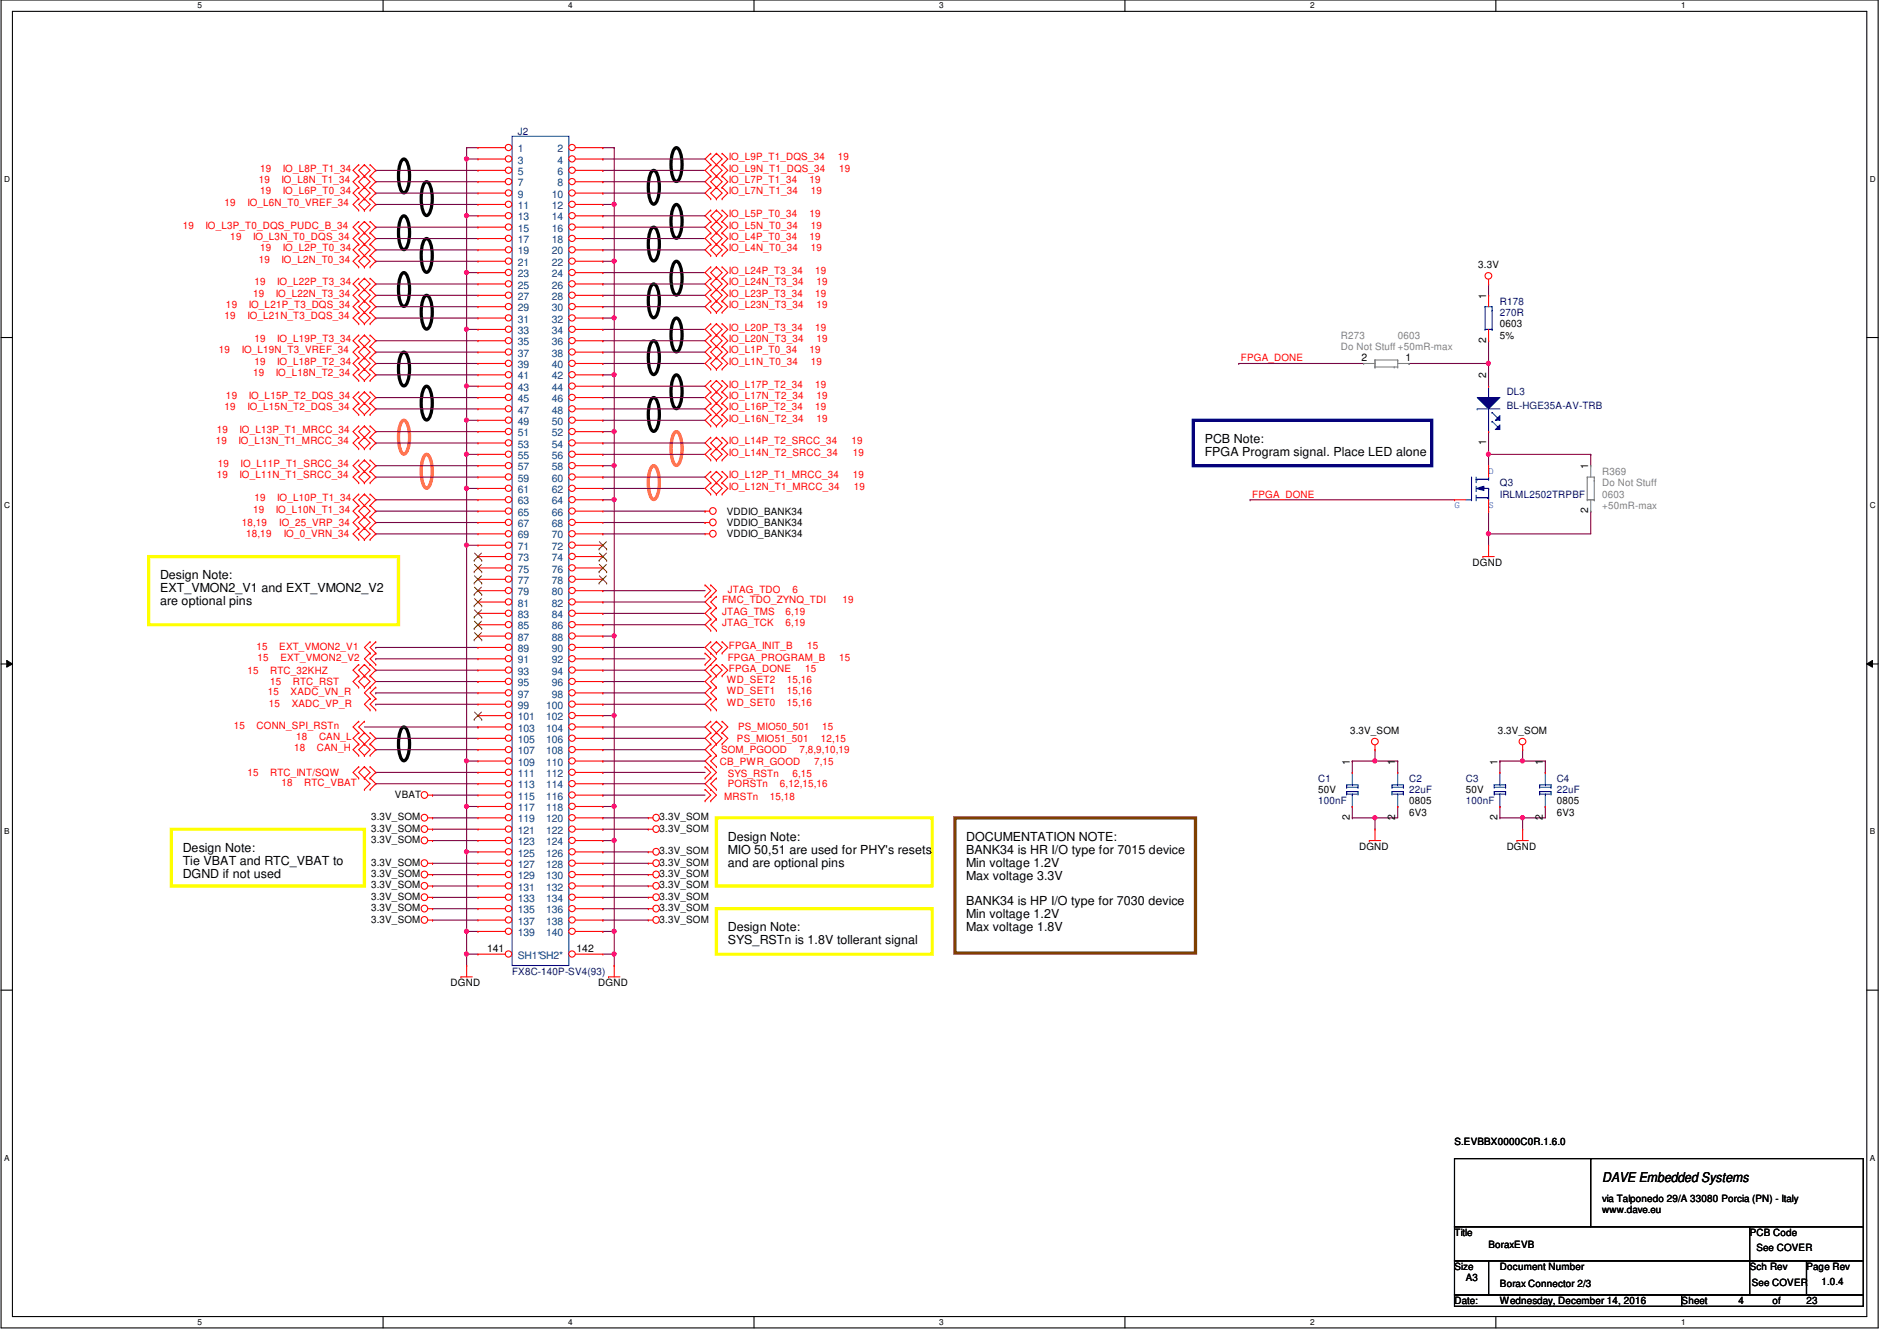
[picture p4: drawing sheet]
<svg xmlns="http://www.w3.org/2000/svg" width="297mm" height="210mm" viewBox="0 0 297 210" stroke-linecap="round" stroke-linejoin="round" font-family="sans-serif">
<defs><g id="words">
<text font-size="2.1" x="250.9" y="185.1">DAVE Embedded Systems</text>
<g font-size="1.9">
<text x="188.6" y="69.3">PCB Note:</text>
<text x="188.6" y="71.4">FPGA Program signal. Place LED alone</text>
<text x="25.1" y="90.7">Design Note:</text>
<text x="25.1" y="92.7">EXT_VMON2_V1 and EXT_VMON2_V2</text>
<text x="25.1" y="94.7">are optional pins</text>
<text x="114" y="131.6">Design Note:</text>
<text x="151.3" y="131.6">DOCUMENTATION NOTE:</text>
<text x="28.6" y="133.3">Design Note:</text>
<text x="28.6" y="135.4">Tie VBAT and RTC_VBAT to</text>
<text x="28.6" y="137.4">DGND if not used</text>
<text x="114" y="133.6">MIO 50,51 are used for PHY's resets</text>
<text x="114" y="135.6">and are optional pins</text>
<text x="151.3" y="133.6">BANK34 is HR I/O type for 7015 device</text>
<text x="151.3" y="135.6">Min voltage 1.2V</text>
<text x="151.3" y="137.7">Max voltage 3.3V</text>
<text x="151.3" y="141.7">BANK34 is HP I/O type for 7030 device</text>
<text x="151.3" y="143.8">Min voltage 1.2V</text>
<text x="114" y="145.8">Design Note:</text>
<text x="114" y="147.8">SYS_RSTn is 1.8V tollerant signal</text>
<text x="151.3" y="145.8">Max voltage 1.8V</text>
</g>
<g font-size="1.6" fill="#00007f">
<text x="81.1" y="21.2">J2</text>
<text x="234.9" y="47.7">R178</text>
<text x="234.9" y="49.4">270R</text>
<text x="235.9" y="61.9">DL3</text>
<text x="235.9" y="64">BL-HGE35A-AV-TRB</text>
<text x="234.9" y="76.1">Q3</text>
<text x="234.9" y="77.9">IRLML2502TRPBF</text>
<text x="206.4" y="122.3">C1</text>
<text x="206.4" y="125.9">100nF</text>
<text x="220.6" y="122.3">C2</text>
<text x="220.6" y="124.1">22uF</text>
<text x="229.5" y="122.3">C3</text>
<text x="229.5" y="125.9">100nF</text>
<text x="243.8" y="122.3">C4</text>
<text x="243.8" y="124.1">22uF</text>
<text x="80.2" y="152.6">FX8C-140P-SV4(93)</text>
</g>
<g font-size="1.6" fill="#00407f">
<text x="81.1" y="23.8">1</text>
<text x="87.3" y="23.8">2</text>
<text x="81.1" y="25.6">3</text>
<text x="81.1" y="27.4">5</text>
<text x="81.1" y="29.2">7</text>
<text x="87.3" y="25.6">4</text>
<text x="87.3" y="27.4">6</text>
<text x="87.3" y="29.2">8</text>
<text x="81.1" y="30.9">9</text>
<text x="81.1" y="32.7">11</text>
<text x="81.1" y="34.5">13</text>
<text x="86.4" y="30.9">10</text>
<text x="86.4" y="32.7">12</text>
<text x="86.4" y="34.5">14</text>
<text x="81.1" y="36.3">15</text>
<text x="81.1" y="38.1">17</text>
<text x="81.1" y="39.8">19</text>
<text x="81.1" y="41.6">21</text>
<text x="86.4" y="36.3">16</text>
<text x="86.4" y="38.1">18</text>
<text x="86.4" y="39.8">20</text>
<text x="86.4" y="41.6">22</text>
<text x="81.1" y="43.4">23</text>
<text x="81.1" y="45.2">25</text>
<text x="81.1" y="46.9">27</text>
<text x="86.4" y="43.4">24</text>
<text x="86.4" y="45.2">26</text>
<text x="86.4" y="46.9">28</text>
<text x="81.1" y="48.7">29</text>
<text x="81.1" y="50.5">31</text>
<text x="81.1" y="52.3">33</text>
<text x="86.4" y="48.7">30</text>
<text x="86.4" y="50.5">32</text>
<text x="86.4" y="52.3">34</text>
<text x="81.1" y="54.1">35</text>
<text x="81.1" y="55.8">37</text>
<text x="81.1" y="57.6">39</text>
<text x="81.1" y="59.4">41</text>
<text x="86.4" y="54.1">36</text>
<text x="86.4" y="55.8">38</text>
<text x="86.4" y="57.6">40</text>
<text x="86.4" y="59.4">42</text>
<text x="81.1" y="61.2">43</text>
<text x="81.1" y="62.9">45</text>
<text x="81.1" y="64.7">47</text>
<text x="86.4" y="61.2">44</text>
<text x="86.4" y="62.9">46</text>
<text x="86.4" y="64.7">48</text>
<text x="81.1" y="66.5">49</text>
<text x="81.1" y="68.3">51</text>
<text x="81.1" y="70.1">53</text>
<text x="81.1" y="71.8">55</text>
<text x="86.4" y="66.5">50</text>
<text x="86.4" y="68.3">52</text>
<text x="86.4" y="70.1">54</text>
<text x="86.4" y="71.8">56</text>
<text x="81.1" y="73.6">57</text>
<text x="81.1" y="75.4">59</text>
<text x="81.1" y="77.2">61</text>
<text x="86.4" y="73.6">58</text>
<text x="86.4" y="75.4">60</text>
<text x="86.4" y="77.2">62</text>
<text x="81.1" y="79">63</text>
<text x="81.1" y="80.7">65</text>
<text x="81.1" y="82.5">67</text>
<text x="86.4" y="79">64</text>
<text x="86.4" y="80.7">66</text>
<text x="86.4" y="82.5">68</text>
<text x="81.1" y="84.3">69</text>
<text x="81.1" y="86.1">71</text>
<text x="81.1" y="87.8">73</text>
<text x="81.1" y="89.6">75</text>
<text x="86.4" y="84.3">70</text>
<text x="86.4" y="86.1">72</text>
<text x="86.4" y="87.8">74</text>
<text x="86.4" y="89.6">76</text>
<text x="81.1" y="91.4">77</text>
<text x="81.1" y="93.2">79</text>
<text x="81.1" y="95">81</text>
<text x="86.4" y="91.4">78</text>
<text x="86.4" y="93.2">80</text>
<text x="86.4" y="95">82</text>
<text x="81.1" y="96.7">83</text>
<text x="81.1" y="98.5">85</text>
<text x="81.1" y="100.3">87</text>
<text x="86.4" y="96.7">84</text>
<text x="86.4" y="98.5">86</text>
<text x="86.4" y="100.3">88</text>
<text x="81.1" y="102.1">89</text>
<text x="81.1" y="103.8">91</text>
<text x="81.1" y="105.6">93</text>
<text x="81.1" y="107.4">95</text>
<text x="86.4" y="102.1">90</text>
<text x="86.4" y="103.8">92</text>
<text x="86.4" y="105.6">94</text>
<text x="86.4" y="107.4">96</text>
<text x="81.1" y="109.2">97</text>
<text x="81.1" y="111">99</text>
<text x="81.1" y="112.7">101</text>
<text x="85.5" y="111">100</text>
<text x="85.5" y="112.7">102</text>
<text x="86.4" y="109.2">98</text>
<text x="81.1" y="114.5">103</text>
<text x="81.1" y="116.3">105</text>
<text x="81.1" y="118.1">107</text>
<text x="81.1" y="119.8">109</text>
<text x="85.5" y="114.5">104</text>
<text x="85.5" y="116.3">106</text>
<text x="85.5" y="118.1">108</text>
<text x="85.5" y="119.8">110</text>
<text x="81.1" y="121.6">111</text>
<text x="81.1" y="123.4">113</text>
<text x="81.1" y="125.2">115</text>
<text x="85.5" y="121.6">112</text>
<text x="85.5" y="123.4">114</text>
<text x="85.5" y="125.2">116</text>
<text x="81.1" y="127">117</text>
<text x="81.1" y="128.7">119</text>
<text x="81.1" y="130.5">121</text>
<text x="85.5" y="127">118</text>
<text x="85.5" y="128.7">120</text>
<text x="85.5" y="130.5">122</text>
<text x="81.1" y="132.3">123</text>
<text x="81.1" y="134.1">125</text>
<text x="81.1" y="135.8">127</text>
<text x="81.1" y="137.6">129</text>
<text x="85.5" y="132.3">124</text>
<text x="85.5" y="134.1">126</text>
<text x="85.5" y="135.8">128</text>
<text x="85.5" y="137.6">130</text>
<text x="81.1" y="139.4">131</text>
<text x="81.1" y="141.2">133</text>
<text x="81.1" y="143">135</text>
<text x="85.5" y="139.4">132</text>
<text x="85.5" y="141.2">134</text>
<text x="85.5" y="143">136</text>
<text x="81.1" y="144.7">137</text>
<text x="81.1" y="146.5">139</text>
<text x="85.5" y="144.7">138</text>
<text x="85.5" y="146.5">140</text>
<text x="81.1" y="150.1">SH1*SH2*</text>
</g>
<g font-size="1.6" fill="#f00">
<text x="40.5" y="28.7">19</text>
<text x="40.7" y="26.9">19</text>
<text x="44.1" y="28.7">IO_L8N_T1_34</text>
<text x="44.3" y="26.9">IO_L8P_T1_34</text>
<text x="114.1" y="28.7">IO_L7P_T1_34</text>
<text x="114.1" y="26.9">IO_L9N_T1_DQS_34</text>
<text x="114.1" y="25.1">IO_L9P_T1_DQS_34</text>
<text x="126.7" y="28.7">19</text>
<text x="131.2" y="25.1">19</text>
<text x="131.4" y="26.9">19</text>
<text x="28.6" y="35.8">19</text>
<text x="32.2" y="35.8">IO_L3P_T0_DQS_PUDC_B_34</text>
<text x="35.2" y="32.2">19</text>
<text x="38.7" y="32.2">IO_L6N_T0_VREF_34</text>
<text x="40.7" y="30.4">19</text>
<text x="44.3" y="30.4">IO_L6P_T0_34</text>
<text x="114.1" y="35.8">IO_L5N_T0_34</text>
<text x="114.1" y="30.4">IO_L7N_T1_34</text>
<text x="114.1" y="34">IO_L5P_T0_34</text>
<text x="126.7" y="34">19</text>
<text x="127" y="35.8">19</text>
<text x="127" y="30.4">19</text>
<text x="36.1" y="37.5">19</text>
<text x="39.6" y="37.5">IO_L3N_T0_DQS_34</text>
<text x="40.5" y="41.1">19</text>
<text x="40.7" y="39.3">19</text>
<text x="44.1" y="41.1">IO_L2N_T0_34</text>
<text x="44.3" y="39.3">IO_L2P_T0_34</text>
<text x="114.1" y="37.5">IO_L4P_T0_34</text>
<text x="114.1" y="39.3">IO_L4N_T0_34</text>
<text x="126.7" y="37.5">19</text>
<text x="127" y="39.3">19</text>
<text x="39.6" y="46.4">19</text>
<text x="39.8" y="44.7">19</text>
<text x="43.2" y="46.4">IO_L22N_T3_34</text>
<text x="43.4" y="44.7">IO_L22P_T3_34</text>
<text x="114.1" y="46.4">IO_L23P_T3_34</text>
<text x="114.1" y="42.9">IO_L24P_T3_34</text>
<text x="114.1" y="44.7">IO_L24N_T3_34</text>
<text x="127.6" y="46.4">19</text>
<text x="127.6" y="42.9">19</text>
<text x="127.8" y="44.7">19</text>
<text x="35.2" y="50">19</text>
<text x="35.4" y="48.2">19</text>
<text x="38.7" y="50">IO_L21N_T3_DQS_34</text>
<text x="38.9" y="48.2">IO_L21P_T3_DQS_34</text>
<text x="39.8" y="53.6">19</text>
<text x="43.4" y="53.6">IO_L19P_T3_34</text>
<text x="114.1" y="51.8">IO_L20P_T3_34</text>
<text x="114.1" y="48.2">IO_L23N_T3_34</text>
<text x="114.1" y="53.6">IO_L20N_T3_34</text>
<text x="127.6" y="51.8">19</text>
<text x="127.8" y="48.2">19</text>
<text x="127.8" y="53.6">19</text>
<text x="34.3" y="55.3">19</text>
<text x="37.8" y="55.3">IO_L19N_T3_VREF_34</text>
<text x="39.6" y="58.9">19</text>
<text x="39.8" y="57.1">19</text>
<text x="43.2" y="58.9">IO_L18N_T2_34</text>
<text x="43.4" y="57.1">IO_L18P_T2_34</text>
<text x="114.1" y="57.1">IO_L1N_T0_34</text>
<text x="114.1" y="55.3">IO_L1P_T0_34</text>
<text x="126.7" y="55.3">19</text>
<text x="127" y="57.1">19</text>
<text x="194.3" y="56.6">FPGA_DONE</text>
<text x="35.2" y="64.2">19</text>
<text x="35.4" y="62.4">19</text>
<text x="38.7" y="64.2">IO_L15N_T2_DQS_34</text>
<text x="38.9" y="62.4">IO_L15P_T2_DQS_34</text>
<text x="114.1" y="64.2">IO_L16P_T2_34</text>
<text x="114.1" y="60.7">IO_L17P_T2_34</text>
<text x="114.1" y="62.4">IO_L17N_T2_34</text>
<text x="114.1" y="66">IO_L16N_T2_34</text>
<text x="127.6" y="64.2">19</text>
<text x="127.6" y="60.7">19</text>
<text x="127.8" y="62.4">19</text>
<text x="127.8" y="66">19</text>
<text x="33.8" y="69.6">19</text>
<text x="33.9" y="67.8">19</text>
<text x="37.3" y="69.6">IO_L13N_T1_MRCC_34</text>
<text x="37.5" y="67.8">IO_L13P_T1_MRCC_34</text>
<text x="114.1" y="71.3">IO_L14N_T2_SRCC_34</text>
<text x="114.1" y="69.6">IO_L14P_T2_SRCC_34</text>
<text x="133.3" y="69.6">19</text>
<text x="133.5" y="71.3">19</text>
<text x="33.9" y="74.9">19</text>
<text x="34.1" y="73.1">19</text>
<text x="37.5" y="74.9">IO_L11N_T1_SRCC_34</text>
<text x="37.7" y="73.1">IO_L11P_T1_SRCC_34</text>
<text x="114.1" y="74.9">IO_L12P_T1_MRCC_34</text>
<text x="114.1" y="76.7">IO_L12N_T1_MRCC_34</text>
<text x="133.5" y="74.9">19</text>
<text x="133.7" y="76.7">19</text>
<text x="196.1" y="77.9">FPGA_DONE</text>
<text x="37.8" y="82.3">18,19</text>
<text x="39.6" y="80.2">19</text>
<text x="39.8" y="78.4">19</text>
<text x="43.2" y="80.2">IO_L10N_T1_34</text>
<text x="43.4" y="78.4">IO_L10P_T1_34</text>
<text x="43.7" y="82.3">IO_25_VRP_34</text>
<text x="38.6" y="84.1">18,19</text>
<text x="44.4" y="84.1">IO_0_VRN_34</text>
<text x="113.1" y="94.4">FMC_TDO_ZYNQ_TDI</text>
<text x="114" y="92.8">JTAG_TDO</text>
<text x="124.1" y="92.8">6</text>
<text x="131.9" y="94.4">19</text>
<text x="40.2" y="101.7">15</text>
<text x="43.7" y="101.7">EXT_VMON2_V1</text>
<text x="113.1" y="96.2">JTAG_TMS</text>
<text x="113.1" y="98">JTAG_TCK</text>
<text x="114.1" y="101.6">FPGA_INIT_B</text>
<text x="123" y="98">6,19</text>
<text x="123" y="96.2">6,19</text>
<text x="126.4" y="101.6">15</text>
<text x="38.7" y="105.5">15</text>
<text x="40.3" y="103.5">15</text>
<text x="42.3" y="107.2">15</text>
<text x="42.3" y="105.5">RTC_32KHZ</text>
<text x="43.9" y="103.5">EXT_VMON2_V2</text>
<text x="45.8" y="107.2">RTC_RST</text>
<text x="113.8" y="106.9">WD_SET2</text>
<text x="114" y="103.5">FPGA_PROGRAM_B</text>
<text x="114.1" y="105.1">FPGA_DONE</text>
<text x="123.2" y="106.9">15,16</text>
<text x="126.1" y="105.1">15</text>
<text x="131.4" y="103.5">15</text>
<text x="41.9" y="108.8">15</text>
<text x="42.1" y="110.6">15</text>
<text x="45.5" y="108.8">XADC_VN_R</text>
<text x="45.7" y="110.6">XADC_VP_R</text>
<text x="113.8" y="110.4">WD_SET0</text>
<text x="113.8" y="108.7">WD_SET1</text>
<text x="123.2" y="110.4">15,16</text>
<text x="123.2" y="108.7">15,16</text>
<text x="36.6" y="114.2">15</text>
<text x="40.2" y="114.2">CONN_SPI_RSTn</text>
<text x="46.1" y="117.6">18</text>
<text x="46.4" y="115.8">18</text>
<text x="49.6" y="117.6">CAN_H</text>
<text x="50" y="115.8">CAN_L</text>
<text x="112.7" y="119.7">CB_PWR_GOOD</text>
<text x="112.9" y="117.9">SOM_PGOOD</text>
<text x="115.4" y="116.1">PS_MIO51_501</text>
<text x="115.6" y="114.3">PS_MIO50_501</text>
<text x="125.2" y="117.9">7,8,9,10,19</text>
<text x="127.5" y="119.7">7,15</text>
<text x="128.5" y="116.1">12,15</text>
<text x="128.7" y="114.3">15</text>
<text x="38.7" y="121.5">15</text>
<text x="42.3" y="121.5">RTC_INT/SQW</text>
<text x="44.1" y="123.1">18</text>
<text x="47.6" y="123.1">RTC_VBAT</text>
<text x="113.4" y="125.2">MRSTn</text>
<text x="114" y="123.2">PORSTn</text>
<text x="114" y="121.6">SYS_RSTn</text>
<text x="120.5" y="125.2">15,18</text>
<text x="122.1" y="123.2">6,12,15,16</text>
<text x="124.1" y="121.6">6,15</text>
</g>
<g font-size="1.6">
<text x="231.5" y="42">3.3V</text>
<text x="232.7" y="46.8" transform="rotate(-90 232.7 46.8)">1</text>
<text x="232.7" y="53.7" transform="rotate(-90 232.7 53.7)">2</text>
<text x="234.9" y="51.2">0603</text>
<text x="234.9" y="53">5%</text>
<text x="213.2" y="56.5">2</text>
<text x="220.1" y="56.5">1</text>
<text x="232.7" y="59.2" transform="rotate(-90 232.7 59.2)">2</text>
<text x="232.7" y="69.7" transform="rotate(-90 232.7 69.7)">1</text>
<text x="248.7" y="73.4" transform="rotate(-90 248.7 73.4)">1</text>
<text x="113.8" y="82.3">VDDIO_BANK34</text>
<text x="113.8" y="80.6">VDDIO_BANK34</text>
<text x="248.7" y="80.3" transform="rotate(-90 248.7 80.3)">2</text>
<text x="113.8" y="84.1">VDDIO_BANK34</text>
<text x="230.6" y="88.6">DGND</text>
<text x="211.4" y="119.7" transform="rotate(-90 211.4 119.7)">1</text>
<text x="211.4" y="114.9">3.3V_SOM</text>
<text x="218.5" y="119.7" transform="rotate(-90 218.5 119.7)">1</text>
<text x="234.5" y="119.7" transform="rotate(-90 234.5 119.7)">1</text>
<text x="234.5" y="114.9">3.3V_SOM</text>
<text x="241.6" y="119.7" transform="rotate(-90 241.6 119.7)">1</text>
<text x="61.8" y="124.8">VBAT</text>
<text x="206.4" y="124.1">50V</text>
<text x="220.6" y="125.9">0805</text>
<text x="229.5" y="124.1">50V</text>
<text x="243.8" y="125.9">0805</text>
<text x="58.1" y="132">3.3V_SOM</text>
<text x="58.1" y="130.2">3.3V_SOM</text>
<text x="58.1" y="128.4">3.3V_SOM</text>
<text x="103.3" y="130.2">3.3V_SOM</text>
<text x="103.3" y="128.4">3.3V_SOM</text>
<text x="211.4" y="128.4" transform="rotate(-90 211.4 128.4)">2</text>
<text x="218.5" y="128.4" transform="rotate(-90 218.5 128.4)">2</text>
<text x="220.6" y="127.7">6V3</text>
<text x="234.5" y="128.4" transform="rotate(-90 234.5 128.4)">2</text>
<text x="241.6" y="128.4" transform="rotate(-90 241.6 128.4)">2</text>
<text x="243.8" y="127.7">6V3</text>
<text x="58.1" y="137.3">3.3V_SOM</text>
<text x="58.1" y="135.5">3.3V_SOM</text>
<text x="103.3" y="137.3">3.3V_SOM</text>
<text x="103.3" y="135.5">3.3V_SOM</text>
<text x="103.3" y="133.7">3.3V_SOM</text>
<text x="212.8" y="133">DGND</text>
<text x="235.9" y="133">DGND</text>
<text x="58.1" y="142.6">3.3V_SOM</text>
<text x="58.1" y="140.8">3.3V_SOM</text>
<text x="58.1" y="139.1">3.3V_SOM</text>
<text x="103.3" y="142.6">3.3V_SOM</text>
<text x="103.3" y="140.8">3.3V_SOM</text>
<text x="103.3" y="139.1">3.3V_SOM</text>
<text x="58.1" y="144.4">3.3V_SOM</text>
<text x="76.3" y="149">141</text>
<text x="90.3" y="149">142</text>
<text x="103.3" y="144.4">3.3V_SOM</text>
<text x="70.6" y="154.3">DGND</text>
<text x="93.7" y="154.3">DGND</text>
<text x="227.8" y="179.2">S.EVBBX0000C0R.1.6.0</text>
<text x="250.9" y="188.1">via Talponedo 29/A 33080 Porcia (PN) - Italy</text>
<text x="250.9" y="189.9">www.dave.eu</text>
<text x="227.8" y="193.5">Title</text>
<text x="233.1" y="195.4">BoraxEVB</text>
<text x="274" y="193.5">PCB Code</text>
<text x="275" y="195.8">See COVER</text>
<text x="227.8" y="198.8">Size</text>
<text x="229.5" y="200.6">A3</text>
<text x="234.9" y="201.5">Borax Connector 2/3</text>
<text x="234.9" y="198.8">Document Number</text>
<text x="274" y="198.8">Sch Rev</text>
<text x="274.3" y="201.3">See COVER</text>
<text x="282.9" y="198.8">Page Rev</text>
<text x="285.2" y="201.1">1.0.4</text>
<text x="227.8" y="204.1">Date:</text>
<text x="234.9" y="204.1">Wednesday, December 14, 2016</text>
<text x="263.3" y="204.1">Sheet</text>
<text x="272.2" y="204.1">4</text>
<text x="277.5" y="204.1">of</text>
<text x="282.9" y="204.1">23</text>
</g>
<g font-size="1.6" fill="#7f7f7f">
<text x="210" y="53">R273</text>
<text x="218.9" y="53">0603</text>
<text x="210" y="54.8">Do Not Stuff +50mR-max</text>
<text x="250.9" y="74.3">R369</text>
<text x="250.9" y="76.1">Do Not Stuff</text>
<text x="250.9" y="77.9">0603</text>
<text x="250.9" y="79.7">+50mR-max</text>
</g>
<g font-size="1.6" fill="#00f">
<text x="233.1" y="74.1">D</text>
<text x="227.8" y="79.5">G</text>
<text x="233.1" y="79.5">S</text>
</g>
<g font-size="1.3">
<text x="30.9" y="1.3">5</text>
<text x="89" y="1.3">4</text>
<text x="147.1" y="1.3">3</text>
<text x="205.1" y="1.3">2</text>
<text x="263.2" y="1.3">1</text>
<text x=".6" y="28.4">D</text>
<text x="292.8" y="28.4">D</text>
<text x=".6" y="79.5">C</text>
<text x="292.8" y="79.5">C</text>
<text x=".6" y="130.6">B</text>
<text x="292.8" y="130.6">B</text>
<text x=".6" y="181.7">A</text>
<text x="292.8" y="181.7">A</text>
<text x="30.9" y="207.4">5</text>
<text x="89" y="207.4">4</text>
<text x="147.1" y="207.4">3</text>
<text x="205.1" y="207.4">2</text>
<text x="263.2" y="207.4">1</text>
</g>
</g></defs>
<path d="M.2 0h293.9v207.9h-293.9zM1.9 1.8h290.4v204.3h-290.4z" fill="none" stroke="#000" stroke-width=".17"/>
<g fill="#fff">
<path d="M30.9 .2h.7v1.4h-.7z"/>
<path d="M30.9 206.2h.7v1.4h-.7z"/>
</g>
<path d="M60 0v1.8M60 206.1v1.8" fill="none" stroke="#000" stroke-width=".17"/>
<g fill="#fff">
<path d="M89 .2h.7v1.4h-.7z"/>
<path d="M89 206.2h.7v1.4h-.7z"/>
</g>
<path d="M118.1 0v1.8M118.1 206.1v1.8" fill="none" stroke="#000" stroke-width=".17"/>
<g fill="#fff">
<path d="M147.1 .2h.6v1.4h-.6z"/>
<path d="M147.1 206.2h.6v1.4h-.6z"/>
</g>
<path d="M176.1 0v1.8M176.1 206.1v1.8" fill="none" stroke="#000" stroke-width=".17"/>
<g fill="#fff">
<path d="M205.1 .2h.7v1.4h-.7z"/>
<path d="M205.1 206.2h.7v1.4h-.7z"/>
</g>
<path d="M234.2 0v1.8M234.2 206.1v1.8" fill="none" stroke="#000" stroke-width=".17"/>
<g fill="#fff">
<path d="M263.2 .2h.7v1.4h-.7z"/>
<path d="M263.2 206.2h.7v1.4h-.7z"/>
<path d="M.6 27.3h.9v1.4h-.9z"/>
<path d="M292.8 27.3h.9v1.4h-.9z"/>
<path d="M.6 78.4h.9v1.4h-.9z"/>
<path d="M292.8 78.4h.9v1.4h-.9z"/>
</g>
<path d="M.2 52.8h1.7M292.3 52.8h1.8" fill="none" stroke="#000" stroke-width=".17"/>
<g fill="#fff">
<path d="M.6 129.5h.8v1.4h-.8z"/>
<path d="M292.8 129.5h.8v1.4h-.8z"/>
</g>
<path d="M.2 103.9h1.7M292.3 103.9h1.8" fill="none" stroke="#000" stroke-width=".17"/>
<path d="M1.1 103.4l.8 .5-.8 .5zM292.3 103.9l.9-.5v1z" fill="#000"/>
<path d="M1.1 103.4l.8 .5-.8 .5zM292.3 103.9l.9-.5v1z" fill="none" stroke="#000" stroke-width=".16"/>
<g fill="#fff">
<path d="M.6 180.5h.8v1.4h-.8z"/>
<path d="M292.8 180.5h.8v1.4h-.8z"/>
</g>
<path d="M.2 155h1.7M292.3 155h1.8" fill="none" stroke="#000" stroke-width=".17"/>
<path d="M63 65.9l.2-.1a1.44 1.44 0 0 1 .8 1.3 5.4 5.4 0 0 1-.5 3.9l-.3 .1a1.42 1.42 0 0 1-.7-1.3l-.1-.7a4.8 4.8 0 0 1 .6-3.2zM66.6 71.2l.2-.1a1.44 1.44 0 0 1 .8 1.3 5.4 5.4 0 0 1-.6 3.9l-.2 .1a1.42 1.42 0 0 1-.7-1.3l-.1-.6a4.8 4.8 0 0 1 .6-3.3zM102.1 73l.3-.1a1.44 1.44 0 0 1 .7 1.3 5.4 5.4 0 0 1-.5 3.9l-.2 .1a1.42 1.42 0 0 1-.8-1.3l-.1-.7a4.8 4.8 0 0 1 .6-3.2zM105.7 67.7l.2-.1a1.44 1.44 0 0 1 .8 1.3 5.4 5.4 0 0 1-.6 3.9l-.2 .1a1.42 1.42 0 0 1-.7-1.4l-.1-.6a4.8 4.8 0 0 1 .6-3.2z" fill="none" stroke="#ff7f00" stroke-width=".51"/>
<g fill="none" stroke="#000" stroke-width=".51">
<path d="M63 25l.2-.1a1.44 1.44 0 0 1 .8 1.3 5.4 5.4 0 0 1-.5 3.9l-.3 .1a1.42 1.42 0 0 1-.7-1.3l-.1-.7a4.8 4.8 0 0 1 .6-3.2zM63 33.9l.2-.1a1.44 1.44 0 0 1 .8 1.3 5.4 5.4 0 0 1-.5 3.9l-.3 .1a1.42 1.42 0 0 1-.7-1.3l-.1-.7a4.8 4.8 0 0 1 .6-3.2zM66.6 37.4l.2-.1a1.44 1.44 0 0 1 .8 1.3 5.4 5.4 0 0 1-.6 3.9l-.2 .1a1.42 1.42 0 0 1-.7-1.3l-.1-.6a4.8 4.8 0 0 1 .6-3.3zM66.6 28.5l.2-.1a1.44 1.44 0 0 1 .8 1.4 5.4 5.4 0 0 1-.6 3.8l-.2 .1a1.42 1.42 0 0 1-.7-1.3l-.1-.6a4.8 4.8 0 0 1 .6-3.3zM102.1 35.7l.3-.1a1.44 1.44 0 0 1 .7 1.3 5.4 5.4 0 0 1-.5 3.9l-.2 .1a1.42 1.42 0 0 1-.8-1.4l-.1-.6a4.8 4.8 0 0 1 .6-3.2zM102.1 26.8l.3-.1a1.44 1.44 0 0 1 .7 1.3 5.4 5.4 0 0 1-.5 3.9l-.2 .1a1.42 1.42 0 0 1-.8-1.4l-.1-.6a4.8 4.8 0 0 1 .6-3.2zM105.7 32.1l.2-.1a1.44 1.44 0 0 1 .8 1.3 5.4 5.4 0 0 1-.6 3.9l-.2 .1a1.42 1.42 0 0 1-.7-1.3l-.1-.7a4.8 4.8 0 0 1 .6-3.2zM105.7 23.2l.2-.1a1.44 1.44 0 0 1 .8 1.3 5.4 5.4 0 0 1-.6 3.9l-.2 .1a1.42 1.42 0 0 1-.7-1.3l-.1-.6a4.8 4.8 0 0 1 .6-3.3zM63 55.2l.2-.1a1.44 1.44 0 0 1 .8 1.3 5.4 5.4 0 0 1-.5 3.9l-.3 .1a1.42 1.42 0 0 1-.7-1.3l-.1-.6a4.8 4.8 0 0 1 .6-3.3zM63 42.8l.2-.1a1.44 1.44 0 0 1 .8 1.3 5.4 5.4 0 0 1-.5 3.9l-.3 .1a1.42 1.42 0 0 1-.7-1.4l-.1-.6a4.8 4.8 0 0 1 .6-3.2zM66.6 46.3l.2-.1a1.44 1.44 0 0 1 .8 1.3 5.4 5.4 0 0 1-.6 3.9l-.2 .1a1.42 1.42 0 0 1-.7-1.3l-.1-.6a4.8 4.8 0 0 1 .6-3.3zM102.1 44.5l.3-.1a1.44 1.44 0 0 1 .7 1.4 5.4 5.4 0 0 1-.5 3.8l-.2 .1a1.42 1.42 0 0 1-.8-1.3l-.1-.6a4.8 4.8 0 0 1 .6-3.3z"/>
<path d="M102.1 53.4l.3-.1a1.44 1.44 0 0 1 .7 1.3 5.4 5.4 0 0 1-.5 3.9l-.2 .1a1.42 1.42 0 0 1-.8-1.3l-.1-.6a4.8 4.8 0 0 1 .6-3.3zM105.7 41l.2-.1a1.44 1.44 0 0 1 .8 1.3 5.4 5.4 0 0 1-.6 3.9l-.2 .1a1.42 1.42 0 0 1-.7-1.3l-.1-.7a4.8 4.8 0 0 1 .6-3.2zM105.7 58.8l.2-.1a1.44 1.44 0 0 1 .8 1.3 5.4 5.4 0 0 1-.6 3.9l-.2 .1a1.42 1.42 0 0 1-.7-1.4l-.1-.6a4.8 4.8 0 0 1 .6-3.2zM105.7 49.9l.2-.1a1.44 1.44 0 0 1 .8 1.3 5.4 5.4 0 0 1-.6 3.9l-.2 .1a1.42 1.42 0 0 1-.7-1.3l-.1-.7a4.8 4.8 0 0 1 .6-3.2zM66.6 60.5h.2a1.44 1.44 0 0 1 .8 1.3 5.4 5.4 0 0 1-.6 3.8l-.2 .1a1.42 1.42 0 0 1-.7-1.3l-.1-.6a4.8 4.8 0 0 1 .6-3.3zM102.1 62.3l.3-.1a1.44 1.44 0 0 1 .7 1.3 5.4 5.4 0 0 1-.5 3.9l-.2 .1a1.42 1.42 0 0 1-.8-1.3l-.1-.6a4.8 4.8 0 0 1 .6-3.3zM63 113.9l.2-.1a1.44 1.44 0 0 1 .8 1.3 5.4 5.4 0 0 1-.5 3.9l-.3 .1a1.42 1.42 0 0 1-.7-1.3l-.1-.7a4.8 4.8 0 0 1 .6-3.2z"/>
</g>
<path d="M23.3 87.1h39.1v10.7h-39.1zM26.8 129.8h30.3v8.9h-30.3zM112.2 128h33.8v10.7h-33.8zM112.2 142.2h33.8v7.2h-33.8z" fill="none" stroke="#ff0" stroke-width=".51"/>
<path d="M186.9 65.8h37.3v7.1h-37.3z" fill="none" stroke="#0000a0" stroke-width=".51"/>
<path d="M149.5 128h37.7v21.2h-37.7z" fill="none" stroke="#7f4000" stroke-width=".51"/>
<path d="M211.7 128h.1M211.7 128h3.6" fill="none" stroke="#7f0040" stroke-width=".17"/>
<circle cx="215.3" cy="128" r=".32" fill="#f0f"/>
<circle cx="215.3" cy="128" r=".32" fill="none" stroke="#f0f" stroke-width=".17"/>
<path d="M215.3 119.1h.1M215.3 117.3h.1M215.3 117.3v1.8M215.3 119.1h3.6M218.9 119.1h.1M218.9 119.1v1.8M215.3 128h.1M215.3 128h3.6M215.3 128v1.8" fill="none" stroke="#7f0040" stroke-width=".17"/>
<circle cx="215.3" cy="119.1" r=".32" fill="#f0f"/>
<circle cx="215.3" cy="119.1" r=".32" fill="none" stroke="#f0f" stroke-width=".17"/>
<path d="M211.7 119.1h.1M211.7 119.1h3.6M211.7 119.1v1.8M211.7 126.2h.1M211.7 126.2v1.8M218.9 126.2h.1M218.9 126.2v1.8M234.9 128h.1M234.9 128h7.1M238.4 128h.1" fill="none" stroke="#7f0040" stroke-width=".17"/>
<circle cx="238.4" cy="128" r=".32" fill="#f0f"/>
<circle cx="238.4" cy="128" r=".32" fill="none" stroke="#f0f" stroke-width=".17"/>
<path d="M238.4 119.1h.1M238.4 117.3h.1M238.4 117.3v1.8M238.4 119.1h3.6M242 119.1h.1M242 119.1v1.8M238.4 128h.1M238.4 128v1.8" fill="none" stroke="#7f0040" stroke-width=".17"/>
<circle cx="238.4" cy="119.1" r=".32" fill="#f0f"/>
<circle cx="238.4" cy="119.1" r=".32" fill="none" stroke="#f0f" stroke-width=".17"/>
<path d="M233.1 53.3h.1M233.1 53.3v3.6M233.1 67.6h.1M233.1 67.6v3.5M234.9 119.1h.1M234.9 119.1h3.5M234.9 119.1v1.8M234.9 126.2h.1M234.9 126.2v1.8M242 126.2h.1M242 126.2v1.8" fill="none" stroke="#7f0040" stroke-width=".17"/>
<circle cx="233.1" cy="56.9" r=".32" fill="#f0f"/>
<circle cx="233.1" cy="56.9" r=".32" fill="none" stroke="#f0f" stroke-width=".17"/>
<g fill="none" stroke="#7f0040" stroke-width=".17">
<path d="M58.8 78.2h.1M58.8 72.9h.1M58.8 74.7h.1M58.8 67.6h.1M58.8 69.3h.1M58.8 78.2h16M58.8 72.9h16M58.8 74.7h16M58.8 67.6h16M58.8 69.3h16M73.1 71.1h.1M73.1 76.5h.1"/>
<path d="M73.1 71.1h1.7M73.1 76.5h1.7M58.8 83.6h.1M58.8 81.8h.1M58.8 80h.1M58.8 83.6h16M58.8 81.8h16M58.8 80h16M73.1 85.3h.1M73.1 85.3h1.7M73.1 85.3v33.8M58.8 104.9h.1"/>
<path d="M58.8 106.7h16M58.8 104.9h16M73.1 119.1h.1M74.8 106.7h.1"/>
</g>
<circle cx="73" cy="85.3" r=".32" fill="#f0f"/>
<circle cx="73" cy="85.3" r=".32" fill="none" stroke="#f0f" stroke-width=".17"/>
<circle cx="73" cy="119.1" r=".32" fill="#f0f"/>
<circle cx="73" cy="119.1" r=".32" fill="none" stroke="#f0f" stroke-width=".17"/>
<path d="M73.1 76.5v8.8M73.1 85.3h.1" fill="none" stroke="#7f0040" stroke-width=".17"/>
<circle cx="73" cy="76.4" r=".32" fill="#f0f"/>
<circle cx="73" cy="76.4" r=".32" fill="none" stroke="#f0f" stroke-width=".17"/>
<g fill="none" stroke="#7f0040" stroke-width=".17">
<path d="M73.1 76.5h.1M73.1 71.1v5.4M94.4 71.1h.1M94.4 78.2h.1M94.4 74.7h.1M94.4 76.5h.1M94.4 72.9h.1M94.4 69.3h.1M94.4 71.1h16M94.4 78.2h1.8v21.4M94.4 74.7h16M94.4 76.5h16"/>
<path d="M94.4 72.9h1.8M94.4 69.3h16M96.2 99.6h.1"/>
</g>
<circle cx="96.2" cy="78.2" r=".32" fill="#f0f"/>
<circle cx="96.2" cy="78.2" r=".32" fill="none" stroke="#f0f" stroke-width=".17"/>
<path d="M96.2 78.2h.1M96.2 72.9v5.3" fill="none" stroke="#7f0040" stroke-width=".17"/>
<circle cx="96.2" cy="72.9" r=".32" fill="#f0f"/>
<circle cx="96.2" cy="72.9" r=".32" fill="none" stroke="#f0f" stroke-width=".17"/>
<g fill="none" stroke="#7f0040" stroke-width=".17">
<path d="M58.8 35.6h.1M58.8 26.7h.1M58.8 28.4h.1M58.8 32h.1M58.8 30.2h.1M58.8 39.1h.1M58.8 37.3h.1M58.8 35.6h16M58.8 26.7h16M58.8 28.4h16M58.8 32h16M58.8 30.2h16"/>
<path d="M58.8 39.1h16M58.8 37.3h16M73.1 33.8h.1M73.1 24.9h.1M73.1 33.8h1.7M73.1 24.9h1.7M58.8 56.9h.1M58.8 58.7h.1M58.8 40.9h.1M58.8 44.4h.1M58.8 46.2h.1M58.8 48h.1"/>
<path d="M58.8 49.8h.1M58.8 55.1h.1M58.8 53.3h.1M58.8 56.9h16M58.8 58.7h16M58.8 40.9h16M58.8 44.4h16M58.8 46.2h16M58.8 48h16M58.8 49.8h16M58.8 55.1h16M58.8 53.3h16"/>
<path d="M73.1 51.6h.1M73.1 51.6v8.9M58.8 62.2h.1M58.8 62.2h16M73.1 65.8h.1M73.1 60.5h.1M73.1 65.8h1.7M73.1 60.5h1.7M57.1 113.8h17.7M58.8 101.3h.1M58.8 103.1h.1M58.8 101.3h16"/>
<path d="M58.8 103.1h16M74.8 113.8h.1"/>
</g>
<circle cx="73" cy="60.4" r=".32" fill="#f0f"/>
<circle cx="73" cy="60.4" r=".32" fill="none" stroke="#f0f" stroke-width=".17"/>
<circle cx="73" cy="51.5" r=".32" fill="#f0f"/>
<circle cx="73" cy="51.5" r=".32" fill="none" stroke="#f0f" stroke-width=".17"/>
<path d="M73.1 33.8h.1M73.1 33.8v17.8M73.1 42.7h.1M73.1 51.6h.1M73.1 51.6h1.7" fill="none" stroke="#7f0040" stroke-width=".17"/>
<circle cx="73" cy="42.6" r=".32" fill="#f0f"/>
<circle cx="73" cy="42.6" r=".32" fill="none" stroke="#f0f" stroke-width=".17"/>
<path d="M73.1 24.9h.1M73.1 24.9v8.9M73.1 42.7h.1M73.1 42.7h1.7" fill="none" stroke="#7f0040" stroke-width=".17"/>
<circle cx="73" cy="33.8" r=".32" fill="#f0f"/>
<circle cx="73" cy="33.8" r=".32" fill="none" stroke="#f0f" stroke-width=".17"/>
<circle cx="73" cy="24.9" r=".32" fill="#f0f"/>
<circle cx="73" cy="24.9" r=".32" fill="none" stroke="#f0f" stroke-width=".17"/>
<path d="M73.1 71.1h.1M73.1 65.8v5.3" fill="none" stroke="#7f0040" stroke-width=".17"/>
<circle cx="73" cy="65.8" r=".32" fill="#f0f"/>
<circle cx="73" cy="65.8" r=".32" fill="none" stroke="#f0f" stroke-width=".17"/>
<circle cx="73" cy="71.1" r=".32" fill="#f0f"/>
<circle cx="73" cy="71.1" r=".32" fill="none" stroke="#f0f" stroke-width=".17"/>
<path d="M58.8 64h.1M58.8 64h16M73.1 60.5h.1M73.1 60.5v5.3M73.1 133.3h.1M73.1 133.3v12.5" fill="none" stroke="#7f0040" stroke-width=".17"/>
<circle cx="73" cy="145.8" r=".32" fill="#f0f"/>
<circle cx="73" cy="145.8" r=".32" fill="none" stroke="#f0f" stroke-width=".17"/>
<g fill="none" stroke="#7f0040" stroke-width=".17">
<path d="M73.1 133.3h.1M73.1 133.3h1.7M67.7 144h.1M67.7 142.2h.1M67.7 144h7.1M67.7 142.2h7.1M73.1 145.8h.1M73.1 149.4h.1M73.1 151.1h.1M73.1 145.8h1.7M73.1 145.8v5.3M94.4 149.4h1.8"/>
<path d="M96.2 151.1h.1M96.2 149.4h.1M96.2 149.4v1.7"/>
</g>
<circle cx="73" cy="149.3" r=".32" fill="#f0f"/>
<circle cx="73" cy="149.3" r=".32" fill="none" stroke="#f0f" stroke-width=".17"/>
<g fill="none" stroke="#7f0040" stroke-width=".17">
<path d="M94.4 37.3h.1M94.4 35.6h.1M94.4 32h.1M94.4 23.1h.1M94.4 24.9h.1M94.4 26.7h.1M94.4 30.2h.1M94.4 28.4h.1M94.4 33.8h.1M94.4 39.1h.1M94.4 37.3h16M94.4 35.6h16"/>
<path d="M94.4 32h1.8M94.4 23.1h1.8M94.4 24.9h16M94.4 26.7h16M94.4 30.2h16M94.4 28.4h16M94.4 33.8h16M94.4 39.1h16M94.4 55.1h.1M94.4 56.9h.1M94.4 42.7h.1M94.4 44.4h.1"/>
<path d="M94.4 48h.1M94.4 46.2h.1M94.4 53.3h.1M94.4 51.6h.1M94.4 55.1h16M94.4 56.9h16M94.4 42.7h16M94.4 44.4h16M94.4 48h16M94.4 46.2h16M94.4 53.3h16M94.4 51.6h16"/>
<path d="M96.2 58.7h.1M96.2 58.7v8.9M94.4 60.5h.1M94.4 62.2h.1M94.4 65.8h.1M94.4 64h.1M94.4 60.5h16M94.4 62.2h16M94.4 65.8h16M94.4 64h16M73.1 149.4h.1M73.1 149.4h1.7"/>
</g>
<circle cx="96.2" cy="67.5" r=".32" fill="#f0f"/>
<circle cx="96.2" cy="67.5" r=".32" fill="none" stroke="#f0f" stroke-width=".17"/>
<path d="M96.2 49.8h.1M96.2 49.8v8.9" fill="none" stroke="#7f0040" stroke-width=".17"/>
<circle cx="96.2" cy="58.6" r=".32" fill="#f0f"/>
<circle cx="96.2" cy="58.6" r=".32" fill="none" stroke="#f0f" stroke-width=".17"/>
<circle cx="96.2" cy="49.8" r=".32" fill="#f0f"/>
<circle cx="96.2" cy="49.8" r=".32" fill="none" stroke="#f0f" stroke-width=".17"/>
<path d="M96.2 32h.1M96.2 32v17.8h-1.8M94.4 58.7h.1M94.4 49.8h.1M94.4 58.7h1.8M96.2 40.9h.1" fill="none" stroke="#7f0040" stroke-width=".17"/>
<circle cx="96.2" cy="40.9" r=".32" fill="#f0f"/>
<circle cx="96.2" cy="40.9" r=".32" fill="none" stroke="#f0f" stroke-width=".17"/>
<path d="M96.2 23.1h.1M96.2 23.1v8.9M94.4 40.9h.1M94.4 40.9h1.8" fill="none" stroke="#7f0040" stroke-width=".17"/>
<circle cx="96.2" cy="32" r=".32" fill="#f0f"/>
<circle cx="96.2" cy="32" r=".32" fill="none" stroke="#f0f" stroke-width=".17"/>
<path d="M94.4 67.6h.1M94.4 67.6h1.8v5.3M96.2 72.9h.1M96.2 131.6h.1M96.2 131.6v14.2M94.4 144h.1M94.4 144h7.1" fill="none" stroke="#7f0040" stroke-width=".17"/>
<circle cx="96.2" cy="145.8" r=".32" fill="#f0f"/>
<circle cx="96.2" cy="145.8" r=".32" fill="none" stroke="#f0f" stroke-width=".17"/>
<g fill="none" stroke="#7f0040" stroke-width=".17">
<path d="M73.1 24.9h.1M73.1 23.1h.1M73.1 23.1v1.8M73.1 23.1h1.7M94.4 94.2h.1M94.4 92.5h.1M94.4 97.8h.1M94.4 96h.1M94.4 94.2h16M94.4 92.5h16M94.4 97.8h16M94.4 96h16"/>
<path d="M94.4 104.9h.1M94.4 103.1h.1M94.4 101.3h.1M94.4 113.8h.1M94.4 115.6h.1M94.4 106.7h.1M94.4 108.5h.1M94.4 110.2h.1M94.4 117.3h.1M94.4 104.9h16M94.4 103.1h16M94.4 101.3h16"/>
<path d="M94.4 113.8h16M94.4 115.6h16M94.4 106.7h16M94.4 108.5h16M94.4 110.2h16M94.4 117.3h16M58.8 122.7h.1M58.8 120.9h.1M58.8 122.7h16M58.8 120.9h16M67.7 138.7h.1M67.7 136.9h.1"/>
<path d="M67.7 135.1h.1M67.7 124.5h.1M67.7 131.6h.1M67.7 129.8h.1M67.7 128h.1M67.7 131.6h7.1M67.7 138.7h7.1M67.7 136.9h7.1M67.7 135.1h7.1M67.7 124.5h7.1M67.7 129.8h7.1M67.7 128h7.1"/>
<path d="M94.4 131.6h.1M94.4 122.7h.1M94.4 120.9h.1M94.4 124.5h.1M94.4 136.9h.1M94.4 138.7h.1M94.4 135.1h.1M94.4 133.3h.1M94.4 129.8h.1M94.4 128h.1M94.4 131.6h1.8M94.4 122.7h16"/>
<path d="M94.4 120.9h16M94.4 138.7h7.1M94.4 136.9h7.1M94.4 135.1h7.1M94.4 124.5h16M94.4 129.8h7.1M94.4 133.3h7.1M94.4 128h7.1M67.7 140.5h.1M67.7 140.5h7.1M94.4 145.8h.1M94.4 140.5h.1"/>
<path d="M94.4 142.2h.1M94.4 145.8h1.8v3.6M94.4 140.5h7.1M94.4 142.2h7.1M96.2 149.4h.1"/>
</g>
<circle cx="96.2" cy="149.3" r=".32" fill="#f0f"/>
<circle cx="96.2" cy="149.3" r=".32" fill="none" stroke="#f0f" stroke-width=".17"/>
<path d="M94.4 83.6h.1M94.4 81.8h16M94.4 80h16M94.4 83.6h16M110.4 81.8h.1M110.4 80h.1M94.4 126.2h.1M94.4 126.2h1.8v5.4M96.2 131.6h.1" fill="none" stroke="#7f0040" stroke-width=".17"/>
<circle cx="96.2" cy="126.2" r=".32" fill="#f0f"/>
<circle cx="96.2" cy="126.2" r=".32" fill="none" stroke="#f0f" stroke-width=".17"/>
<circle cx="96.2" cy="131.5" r=".32" fill="#f0f"/>
<circle cx="96.2" cy="131.5" r=".32" fill="none" stroke="#f0f" stroke-width=".17"/>
<path d="M73.1 133.3h.1M73.1 126.2v7.1" fill="none" stroke="#7f0040" stroke-width=".17"/>
<circle cx="73" cy="126.2" r=".32" fill="#f0f"/>
<circle cx="73" cy="126.2" r=".32" fill="none" stroke="#f0f" stroke-width=".17"/>
<circle cx="73" cy="133.3" r=".32" fill="#f0f"/>
<circle cx="73" cy="133.3" r=".32" fill="none" stroke="#f0f" stroke-width=".17"/>
<g fill="none" stroke="#7f0040" stroke-width=".17">
<path d="M96.2 99.6v26.6M58.8 108.5h.1M58.8 110.2h.1M58.8 115.6h.1M58.8 117.3h.1M58.8 108.5h16M58.8 110.2h16M58.8 115.6h16M58.8 117.3h16M73.1 119.1h.1M73.1 119.1h1.7M73.1 119.1v7.1"/>
<path d="M94.4 119.1h.1M94.4 119.1h16M94.4 112h1.8M96.2 112h.1M73.1 126.2h.1M73.1 126.2h1.7M96.2 126.2h.1"/>
</g>
<circle cx="96.2" cy="99.5" r=".32" fill="#f0f"/>
<circle cx="96.2" cy="99.5" r=".32" fill="none" stroke="#f0f" stroke-width=".17"/>
<circle cx="96.2" cy="112" r=".32" fill="#f0f"/>
<circle cx="96.2" cy="112" r=".32" fill="none" stroke="#f0f" stroke-width=".17"/>
<g fill="none" stroke="#7f0040" stroke-width=".17">
<path d="M194 56.9h.1M194 56.9h19.5M220.6 56.9h.1M220.6 56.9h12.5M233.1 56.9h.1M233.1 56.9v3.6M195.7 78.2h.1M195.7 78.2h32M233.1 71.1h.1M233.1 71.1h16M94.4 99.6h.1M94.4 99.6h1.8"/>
<path d="M233.1 80h.1M233.1 80v3.6"/>
</g>
<circle cx="233.1" cy="71.1" r=".32" fill="#f0f"/>
<circle cx="233.1" cy="71.1" r=".32" fill="none" stroke="#f0f" stroke-width=".17"/>
<path d="M233.1 71.1h.1M233.1 71.1v1.8M249.1 71.1h.1M249.1 71.1v1.8M233.1 83.6h.1M249.1 80h.1M249.1 80v3.6h-16" fill="none" stroke="#7f0040" stroke-width=".17"/>
<circle cx="233.1" cy="83.5" r=".32" fill="#f0f"/>
<circle cx="233.1" cy="83.5" r=".32" fill="none" stroke="#f0f" stroke-width=".17"/>
<path d="M233.1 46.2h.1M233.1 44.4v1.8M233.1 83.6h.1M233.1 83.6v1.7" fill="none" stroke="#7f0040" stroke-width=".17"/>
<g fill="none" stroke="#f00" stroke-width=".17">
<path d="M56.2 25.8h.1M56.2 27.6h.1M56.2 29.3h.1M56.2 36.4h.1M56.2 38.2h.1M56.2 34.7h.1M56.2 31.1h.1M56.2 32.9h.1M56.2 29.3l-.9 .9 .9 .9M56.2 25.8l-.9 .9 .9 .9M56.2 31.1l-.9 .9 .9 .9M56.2 27.6l-.9 .8 .9 .9"/>
<path d="M56.2 36.4l-.9 .9 .9 .9M56.2 34.7l-.9 .9 .9 .8M56.2 38.2l-.9 .9 .9 .9M57.1 25.8h.1M57.1 27.6h.1M57.1 29.3h.1M57.1 36.4h.1M57.1 38.2h.1M57.1 34.7h.1M57.1 31.1h.1M57.1 32.9h.1M57.1 25.8l.9 .9-1.8 1.7 1.8 1.8-1.8 1.8 .9 .9"/>
<path d="M57.1 25.8l-.9 .9 1.8 1.7-1.8 1.8 1.8 1.8-.9 .9M57.1 34.7l-.9 .9 1.8 1.7-1.8 1.8 1.8 1.8-.9 .9M57.1 34.7l.9 .9-1.8 1.7 1.8 1.8-1.8 1.8 .9 .9M58 27.6h.1M58 25.8h.1M58 29.3h.1M58 38.2h.1M58 36.4h.1M58 34.7h.1M58 31.1h.1M58 32.9h.1M58 25.8l.8 .9-.8 .9"/>
<path d="M58 29.3l.8 .9-.8 .9M58 27.6l.8 .8-.8 .9M58 36.4l.8 .9-.8 .9M58 38.2l.8 .9-.8 .9M58 34.7l.8 .9-.8 .8M58 31.1l.8 .9-.8 .9M111.3 29.3h.1M111.3 27.6h.1M111.3 36.4h.1M111.3 34.7h.1M111.3 38.2h.1M111.3 31.1h.1"/>
<path d="M111.3 32.9h.1M111.3 25.8h.1M111.3 24h.1M111.3 27.6l-.9 .8 .9 .9M111.3 24l-.9 .9 .9 .9M111.3 25.8l-.9 .9 .9 .9M111.3 34.7l-.9 .9 .9 .8M111.3 38.2l-.9 .9 .9 .9M111.3 36.4l-.9 .9 .9 .9M111.3 32.9l-.9 .9 .9 .9M111.3 29.3l-.9 .9 .9 .9M112.2 27.6h.1"/>
<path d="M112.2 29.3h.1M112.2 34.7h.1M112.2 36.4h.1M112.2 38.2h.1M112.2 31.1h.1M112.2 32.9h.1M112.2 25.8h.1M112.2 24h.1M112.2 24l.9 .9-1.8 1.8 1.8 1.7-1.8 1.8 .9 .9M112.2 24l-.9 .9 1.8 1.8-1.8 1.7 1.8 1.8-.9 .9M112.2 32.9l.9 .9-1.8 1.8 1.8 1.7-1.8 1.8 .9 .9M112.2 32.9l-.9 .9 1.8 1.8-1.8 1.7 1.8 1.8-.9 .9"/>
<path d="M113.1 27.6h.1M113.1 29.3h.1M113.1 34.7h.1M113.1 36.4h.1M113.1 38.2h.1M113.1 31.1h.1M113.1 32.9h.1M113.1 25.8h.1M113.1 24h.1M113.1 24l.9 .9-.9 .9M113.1 27.6l.9 .8-.9 .9M113.1 38.2l.9 .9-.9 .9"/>
<path d="M113.1 34.7l.9 .9-.9 .8M113.1 32.9l.9 .9-.9 .9M113.1 36.4l.9 .9-.9 .9M113.1 25.8l.9 .9-.9 .9M113.1 29.3l.9 .9-.9 .9M56.2 57.8h.1M56.2 59.6h.1M56.2 56h.1M56.2 48.9h.1M56.2 50.7h.1M56.2 45.3h.1M56.2 47.1h.1"/>
<path d="M56.2 52.5h.1M56.2 54.2h.1M56.2 40h.1M56.2 41.8h.1M56.2 43.6h.1M56.2 57.8l-.9 .9 .9 .9M56.2 54.2l-.9 .9 .9 .9M56.2 52.5l-.9 .8 .9 .9M56.2 56l-.9 .9 .9 .9M56.2 45.3l-.9 .9 .9 .9M56.2 48.9l-.9 .9 .9 .9M56.2 43.6l-.9 .8 .9 .9"/>
<path d="M56.2 40l-.9 .9 .9 .9M56.2 47.1l-.9 .9 .9 .9M57.1 57.8h.1M57.1 59.6h.1M57.1 56h.1M57.1 48.9h.1M57.1 50.7h.1M57.1 45.3h.1M57.1 47.1h.1M57.1 52.5h.1M57.1 54.2h.1M57.1 40h.1"/>
<path d="M57.1 41.8h.1M57.1 43.6h.1M57.1 52.5l-.9 .8 1.8 1.8-1.8 1.8 1.8 1.8-.9 .9M57.1 52.5l.9 .8-1.8 1.8 1.8 1.8-1.8 1.8 .9 .9M57.1 43.6l-.9 .8 1.8 1.8-1.8 1.8 1.8 1.8-.9 .9M57.1 43.6l.9 .8-1.8 1.8 1.8 1.8-1.8 1.8 .9 .9M58 59.6h.1M58 57.8h.1M58 56h.1M58 50.7h.1M58 48.9h.1M58 47.1h.1"/>
<path d="M58 45.3h.1M58 54.2h.1M58 52.5h.1M58 41.8h.1M58 40h.1M58 43.6h.1M58 57.8l.8 .9-.8 .9M58 54.2l.8 .9-.8 .9M58 56l.8 .9-.8 .9M58 52.5l.8 .8-.8 .9M58 48.9l.8 .9-.8 .9M58 45.3l.8 .9-.8 .9"/>
<path d="M58 40l.8 .9-.8 .9M58 43.6l.8 .8-.8 .9M58 47.1l.8 .9-.8 .9M111.3 59.6h.1M111.3 52.5h.1M111.3 50.7h.1M111.3 57.8h.1M111.3 56h.1M111.3 54.2h.1M111.3 48.9h.1M111.3 47.1h.1M111.3 45.3h.1"/>
<path d="M111.3 43.6h.1M111.3 41.8h.1M111.3 40h.1M111.3 59.6l-.9 .9 .9 .8M111.3 56l-.9 .9 .9 .9M111.3 50.7l-.9 .9 .9 .9M111.3 47.1l-.9 .9 .9 .9M111.3 54.2l-.9 .9 .9 .9M111.3 43.6l-.9 .8 .9 .9M111.3 45.3l-.9 .9 .9 .9M111.3 52.5l-.9 .8 .9 .9M111.3 41.8l-.9 .9 .9 .9"/>
<path d="M112.2 59.6h.1M112.2 50.7h.1M112.2 52.5h.1M112.2 56h.1M112.2 57.8h.1M112.2 54.2h.1M112.2 47.1h.1M112.2 48.9h.1M112.2 45.3h.1M112.2 41.8h.1M112.2 43.6h.1M112.2 40h.1"/>
<path d="M112.2 59.6l-.9 .9 1.8 1.7-1.8 1.8 1.8 1.8-.9 .9M112.2 59.6l.9 .9-1.8 1.7 1.8 1.8-1.8 1.8 .9 .9M112.2 50.7l-.9 .9 1.8 1.7-1.8 1.8 1.8 1.8-.9 .9M112.2 50.7l.9 .9-1.8 1.7 1.8 1.8-1.8 1.8 .9 .9M112.2 41.8l.9 .9-1.8 1.7 1.8 1.8-1.8 1.8 .9 .9M112.2 41.8l-.9 .9 1.8 1.7-1.8 1.8 1.8 1.8-.9 .9M113.1 59.6h.1M113.1 50.7h.1M113.1 52.5h.1M113.1 56h.1M113.1 57.8h.1M113.1 54.2h.1"/>
<path d="M113.1 47.1h.1M113.1 48.9h.1M113.1 45.3h.1M113.1 41.8h.1M113.1 43.6h.1M113.1 40h.1M113.1 59.6l.9 .9-.9 .8M113.1 56l.9 .9-.9 .9M113.1 54.2l.9 .9-.9 .9M113.1 47.1l.9 .9-.9 .9M113.1 50.7l.9 .9-.9 .9M113.1 52.5l.9 .8-.9 .9"/>
<path d="M113.1 43.6l.9 .8-.9 .9M113.1 45.3l.9 .9-.9 .9M113.1 41.8l.9 .9-.9 .9M233.1 44.4h.1M233.1 43.7v.7M56.2 66.7h.1M56.2 68.5h.1M56.2 70.2h.1M56.2 73.8h.1M56.2 75.6h.1M56.2 72h.1M56.2 79.1h.1"/>
<path d="M56.2 77.3h.1M56.2 61.3h.1M56.2 63.1h.1M56.2 64.9h.1M56.2 63.1l-.9 .9 .9 .9M56.2 66.7l-.9 .9 .9 .9M56.2 72l-.9 .9 .9 .9M56.2 68.5l-.9 .8 .9 .9M56.2 77.3l-.9 .9 .9 .9M56.2 73.8l-.9 .9 .9 .9M56.2 79.1l-.9 .9 .9 .9M56.2 61.3l-.9 .9 .9 .9"/>
<path d="M57.1 66.7h.1M57.1 68.5h.1M57.1 70.2h.1M57.1 73.8h.1M57.1 75.6h.1M57.1 72h.1M57.1 79.1h.1M57.1 77.3h.1M57.1 61.3h.1M57.1 63.1h.1M57.1 64.9h.1M57.1 66.7l.9 .9-1.8 1.7 .9 .9"/>
<path d="M57.1 66.7l-.9 .9 1.8 1.7-.9 .9M57.1 72l-.9 .9 1.8 1.8-.9 .9M57.1 72l.9 .9-1.8 1.8 .9 .9M57.1 77.3l-.9 .9 1.8 1.8-1.8 1.8 1.8 1.8-.9 .9M57.1 77.3l.9 .9-1.8 1.8 1.8 1.8-1.8 1.8 .9 .9M57.1 61.3l.9 .9-1.8 1.8 .9 .9M57.1 61.3l-.9 .9 1.8 1.8-.9 .9M58 68.5h.1M58 66.7h.1M58 70.2h.1M58 75.6h.1M58 73.8h.1"/>
<path d="M58 72h.1M58 79.1h.1M58 77.3h.1M58 63.1h.1M58 61.3h.1M58 64.9h.1M58 66.7l.8 .9-.8 .9M58 63.1l.8 .9-.8 .9M58 68.5l.8 .8-.8 .9M58 72l.8 .9-.8 .9M58 73.8l.8 .9-.8 .9M58 77.3l.8 .9-.8 .9"/>
<path d="M58 79.1l.8 .9-.8 .9M58 61.3l.8 .9-.8 .9M111.3 72h.1M111.3 70.2h.1M111.3 68.5h.1M111.3 75.6h.1M111.3 73.8h.1M111.3 77.3h.1M111.3 64.9h.1M111.3 63.1h.1M111.3 61.3h.1M111.3 66.7h.1"/>
<path d="M111.3 70.2l-.9 .9 .9 .9M111.3 73.8l-.9 .9 .9 .9M111.3 68.5l-.9 .8 .9 .9M111.3 64.9l-.9 .9 .9 .9M111.3 75.6l-.9 .9 .9 .8M111.3 63.1l-.9 .9 .9 .9M111.3 61.3l-.9 .9 .9 .9M112.2 70.2h.1M112.2 72h.1M112.2 68.5h.1M112.2 73.8h.1M112.2 75.6h.1"/>
<path d="M112.2 77.3h.1M112.2 63.1h.1M112.2 64.9h.1M112.2 61.3h.1M112.2 66.7h.1M112.2 68.5l.9 .8-1.8 1.8 .9 .9M112.2 68.5l-.9 .8 1.8 1.8-.9 .9M112.2 73.8l-.9 .9 1.8 1.8-.9 .8M112.2 73.8l.9 .9-1.8 1.8 .9 .8M113.1 70.2h.1M113.1 72h.1M113.1 68.5h.1"/>
<path d="M113.1 73.8h.1M113.1 75.6h.1M113.1 77.3h.1M113.1 63.1h.1M113.1 64.9h.1M113.1 61.3h.1M113.1 66.7h.1M113.1 73.8l.9 .9-.9 .9M113.1 70.2l.9 .9-.9 .9M113.1 64.9l.9 .9-.9 .9M113.1 68.5l.9 .8-.9 .9M113.1 75.6l.9 .9-.9 .8"/>
<path d="M113.1 63.1l.9 .9-.9 .9M113.1 61.3l.9 .9-.9 .9M56.2 80.9h.1M56.2 84.5h.1M56.2 82.7h.1M56.2 82.7l-.9 .9 .9 .9M56.2 80.9l-.9 .9 .9 .9M57.1 80.9h.1M57.1 84.5h.1M57.1 82.7h.1M58 80.9h.1M58 82.7h.1"/>
<path d="M58 84.5h.1M58 82.7l.8 .9-.8 .9M58 80.9l.8 .9-.8 .9M110.4 81.8h.1M110.4 80h.1M110.4 83.6h.1M110.4 91.6h.1M110.4 93.3h.1M110.4 81.8h.7M110.4 80h.7M110.4 83.6h.7M110.4 91.6l.9 .9-.9 .8"/>
<path d="M111.3 93.3h.1M111.3 95.1h.1M111.3 96.9h.1M111.3 98.7h.1M111.3 91.6h.1M111.3 91.6l.9 .9-1.8 1.7 .9 .9M111.3 95.1l-.9 .9 .9 .9M111.3 96.9l-.9 .9 .9 .9M112.2 95.1h.1M112.2 93.3h.1M112.2 96.9h.1M112.2 98.7h.1"/>
<path d="M112.2 93.3l-.9 .9 .9 .9M112.2 95.1l-.9 .9 .9 .9M112.2 96.9l-.9 .9 .9 .9M232.2 87.1h.1M232.2 87.1h1.8M233.1 85.3h.1M233.1 85.3v1.8M56.2 116.5h.1M56.2 118.2h.1M56.2 114.7h.1M56.2 107.6h.1M56.2 105.8h.1"/>
<path d="M56.2 104h.1M56.2 112.9h.1M56.2 114.7l-.9 .9 .9 .9M56.2 116.5l-.9 .8 .9 .9M56.2 112.9l-.9 .9 .9 .9M56.2 105.8l-.9 .9 .9 .9M56.2 104l-.9 .9 .9 .9M57.1 116.5h.1M57.1 118.2h.1M57.1 114.7h.1M57.1 107.6h.1M57.1 105.8h.1"/>
<path d="M57.1 104h.1M57.1 112.9h.1M57.1 114.7l-.9 .9 1.8 1.7-.9 .9M57.1 104l.9 .9-1.8 1.8 .9 .9M57.1 104l-.9 .9 1.8 1.8-.9 .9M57.1 112.9l-.9 .9 1.8 1.8-1.8 1.7 .9 .9M58 118.2h.1M58 116.5h.1M58 114.7h.1M58 105.8h.1M58 107.6h.1M58 104h.1"/>
<path d="M58 109.3h.1M58 111.1h.1M58 102.2h.1M58 100.5h.1M58 105.8l.8 .9-1.7 1.8 .9 .8M58 109.3l-.9 .9 .9 .9M58 102.2l-.9 .9 1.7 1.8-.8 .9M58 116.5l.8 .8-.8 .9M58 114.7l.8 .9-.8 .9M58 100.5l-.9 .8 .9 .9M58.8 107.6h.1M58.8 109.3h.1"/>
<path d="M58.8 111.1h.1M58.8 102.2h.1M58.8 104h.1M58.8 100.5h.1M58.8 109.3l-.8 .9 .8 .9M58.8 107.6l-.8 .9 .8 .8M58.8 102.2l-.8 .9 .8 .9M58.8 100.5l-.8 .8 .8 .9M110.4 102.2h.1M110.4 104h.1M110.4 102.2l.9 .9-.9 .9M111.3 102.2h.1"/>
<path d="M111.3 100.5h.1M111.3 105.8h.1M111.3 104h.1M111.3 112.9h.1M111.3 114.7h.1M111.3 116.5h.1M111.3 118.2h.1M111.3 111.1h.1M111.3 109.3h.1M111.3 107.6h.1M111.3 100.5l-.9 .8 1.8 1.8-1.8 1.8 .9 .9M111.3 107.6l-.9 .9 .9 .8"/>
<path d="M111.3 112.9l-.9 .9 .9 .9M111.3 116.5l-.9 .8 .9 .9M111.3 109.3l-.9 .9 .9 .9M111.3 114.7l-.9 .9 .9 .9M111.3 118.2l-.9 .9 1.8 1.8-1.8 1.8 1.8 1.8-.9 .8M111.3 105.8l-.9 .9 .9 .9M112.2 100.5h.1M112.2 102.2h.1M112.2 104h.1M112.2 105.8h.1M112.2 114.7h.1M112.2 112.9h.1"/>
<path d="M112.2 116.5h.1M112.2 118.2h.1M112.2 109.3h.1M112.2 111.1h.1M112.2 107.6h.1M112.2 100.5l-.9 .8 .9 .9M112.2 100.5l.9 .8-.9 .9M112.2 104l-.9 .9 .9 .9M112.2 104l.9 .9-1.8 1.8 .9 .9M112.2 112.9l-.9 .9 1.8 1.8-1.8 1.7 .9 .9M112.2 112.9l.9 .9-1.8 1.8 .9 .9M112.2 118.2l-.9 .9 .9 .9"/>
<path d="M112.2 109.3l-.9 .9 .9 .9M112.2 107.6l-.9 .9 .9 .8M113.1 100.5h.1M113.1 102.2h.1M113.1 104h.1M113.1 105.8h.1M113.1 114.7h.1M113.1 112.9h.1M113.1 116.5h.1M113.1 104l.9 .9-.9 .9M113.1 100.5l.9 .8-.9 .9M113.1 112.9l.9 .9-.9 .9"/>
<path d="M113.1 114.7l.9 .9-.9 .9M215.3 117.3h.1M215.3 116.6v.7M238.4 117.3h.1M238.4 116.6v.7M56.2 121.8h.1M56.2 120h.1M56.2 120l-.9 .9 .9 .9M57.1 121.8h.1M57.1 120h.1M57.1 123.6h.1M57.1 120l-.9 .9 1.8 1.8-.9 .9"/>
<path d="M57.1 120l.9 .9-.9 .9M58 120h.1M58 121.8h.1M58 123.6h.1M58 121.8l.8 .9-.8 .9M58 120l.8 .9-.8 .9M67 124.5h.7M67 138.7h.7M67 136.9h.7M67 135.1h.7M67 131.6h.7M67 129.8h.7"/>
<path d="M67 128h.7M67.7 124.5h.1M67.7 138.7h.1M67.7 136.9h.1M67.7 135.1h.1M67.7 131.6h.1M67.7 129.8h.1M67.7 128h.1M101.5 138.7h.1M101.5 136.9h.1M101.5 135.1h.1M101.5 133.3h.1"/>
<path d="M101.5 129.8h.1M101.5 128h.1M101.5 138.7h.7M101.5 136.9h.7M101.5 135.1h.7M101.5 129.8h.7M101.5 128h.7M101.5 133.3h.7M110.4 120h.1M110.4 121.8h.1M110.4 123.6h.1M110.4 125.3h.1"/>
<path d="M110.4 120l.9 .9-.9 .9M110.4 123.6l.9 .9-.9 .8M111.3 121.8h.1M111.3 123.6h.1M111.3 120h.1M111.3 125.3h.1M112.2 123.6h.1M112.2 121.8h.1M112.2 120h.1M112.2 121.8l-.9 .9 .9 .9M214.4 131.6h.1M214.4 131.6h1.8"/>
<path d="M215.3 129.8h.1M215.3 129.8v1.8M237.5 131.6h.1M237.5 131.6h1.8M238.4 129.8h.1M238.4 129.8v1.8M67 144h.7M67 142.2h.7M67 140.5h.7M67.7 144h.1M67.7 142.2h.1M67.7 140.5h.1"/>
<path d="M72.2 152.9h.1M72.2 152.9h1.8M73.1 151.1h.1M73.1 151.1v1.8M95.3 152.9h.1M95.3 152.9h1.8M96.2 151.1h.1M96.2 151.1v1.8M101.5 144h.1M101.5 142.2h.1M101.5 140.5h.1M101.5 144h.7"/>
<path d="M101.5 142.2h.7M101.5 140.5h.7"/>
<circle cx="233.1" cy="43.2" r=".52"/>
<circle cx="111.6" cy="80" r=".52"/>
<circle cx="111.6" cy="81.8" r=".52"/>
<circle cx="111.6" cy="83.5" r=".52"/>
<circle cx="215.3" cy="116.1" r=".52"/>
<circle cx="238.4" cy="116.1" r=".52"/>
<circle cx="66.4" cy="128" r=".52"/>
<circle cx="66.4" cy="124.4" r=".52"/>
<circle cx="66.4" cy="138.7" r=".52"/>
<circle cx="66.4" cy="135.1" r=".52"/>
<circle cx="66.4" cy="129.8" r=".52"/>
<circle cx="66.4" cy="136.9" r=".52"/>
<circle cx="66.4" cy="131.5" r=".52"/>
<circle cx="102.7" cy="129.8" r=".52"/>
<circle cx="102.7" cy="135.1" r=".52"/>
<circle cx="102.7" cy="128" r=".52"/>
<circle cx="102.7" cy="138.7" r=".52"/>
<circle cx="102.7" cy="136.9" r=".52"/>
<circle cx="102.7" cy="133.3" r=".52"/>
<circle cx="66.4" cy="144" r=".52"/>
<circle cx="66.4" cy="142.2" r=".52"/>
<circle cx="66.4" cy="140.4" r=".52"/>
<circle cx="102.7" cy="142.2" r=".52"/>
<circle cx="102.7" cy="140.4" r=".52"/>
<circle cx="102.7" cy="144" r=".52"/>
</g>
<path d="M227.7 181.4h64.1v10.6h-64.1zM227.7 192h64.1v5.4h-64.1zM227.7 197.4h5.4v5.3h-5.4zM233.1 197.4h49.8v5.3h-49.8zM249.1 181.4h.1M249.1 181.4v10.6M274 197.4h.1M274 192h.1M274 192v10.7M282.9 197.4h8.9v5.3h-8.9zM227.7 202.7h35.6v1.8h-35.6zM263.3 202.7h28.5v1.8h-28.5z" fill="none" stroke="#000" stroke-width=".17"/>
<g fill="none" stroke="#00f" stroke-width=".17">
<path d="M229.5 78.2h.9M230.4 78.2h.1M230.4 74.7h.1M230.4 74.7v3.5M231.1 75h.1M231.1 78.2h.1M231.1 75h2M231.1 77.9h2M231.1 77.5v.7M231.3 75h.1M232 76.5h1.1M232.9 77.9h.1"/>
<path d="M233.1 75h.1M233.1 76.5h.1M233.1 78.2h.1M233.1 77.9h.1M233.1 74.7v.3M233.1 76.5v1.7"/>
</g>
<path d="M231.1 76.5l1.3-.4v.7z" fill="#00f"/>
<path d="M231.1 76.5l1.3-.4v.7zM231.1 76.8h.1M231.1 75.4h.1M231.1 74.7v.7M231.1 76.1v.7" fill="none" stroke="#00f" stroke-width=".17"/>
<path d="M227.7 78.2h.1M227.7 78.2h1.8M233.1 72.9h.1M233.1 72.9v1.8M233.1 78.2v1.8M233.1 80h.1" fill="none" stroke="#f00" stroke-width=".17"/>
<g fill="none" stroke="#7f7f7f" stroke-width=".17">
<path d="M248.5 78.2h.1M248.5 74.7h.1M248.5 78.2h1.1M248.5 74.7v3.5M248.5 74.7h1.1M249.1 72.9h.1M249.1 72.9v1.8M249.1 78.2v1.8M249.6 78.2h.1M249.6 74.7h.1M249.6 75.2h.1M249.6 74.7v3.5"/>
<path d="M249.1 80h.1"/>
</g>
<path d="M231.3 62.2h3.6l-1.8 1.8z" fill="#00f"/>
<path d="M231.3 62.2h3.6l-1.8 1.8z" fill="none" stroke="#00f" stroke-width=".17"/>
<path d="M234.9 65.1v.7h-.8z" fill="#00f"/>
<path d="M234.9 65.1v.7h-.8z" fill="none" stroke="#00f" stroke-width=".17"/>
<path d="M234.1 67.2l.8-.7v.7z" fill="#00f"/>
<path d="M80.2 21.3h8.9v129.8h-8.9zM231.3 64h.1M231.3 64h3.6M233.1 62.2h.1M233.1 67.6h.1M233.1 60.5v1.7M233.1 64v3.6M233.6 64.6h.1M233.6 66h.1M233.6 64.6l.9 .8M233.6 66l.9 .8M234.1 67.2l.8-.7v.7z" fill="none" stroke="#00f" stroke-width=".17"/>
<path d="M233.1 60.5h.1M233.1 67.6h.1" fill="none" stroke="#f00" stroke-width=".17"/>
<circle cx="79.6" cy="23.1" r=".5" fill="#fff"/>
<g fill="none" stroke="#f00" stroke-width=".17">
<path d="M74.8 23.1h.1M74.8 23.1h4.3"/>
<circle cx="79.6" cy="23.1" r=".5"/>
</g>
<circle cx="89.6" cy="23.1" r=".5" fill="#fff"/>
<g fill="none" stroke="#f00" stroke-width=".17">
<path d="M90.1 23.1h4.3M94.4 23.1h.1"/>
<circle cx="89.6" cy="23.1" r=".5"/>
</g>
<circle cx="79.6" cy="24.9" r=".5" fill="#fff"/>
<g fill="none" stroke="#f00" stroke-width=".17">
<path d="M74.8 24.9h.1M74.8 24.9h4.3"/>
<circle cx="79.6" cy="24.9" r=".5"/>
</g>
<circle cx="89.6" cy="24.9" r=".5" fill="#fff"/>
<g fill="none" stroke="#f00" stroke-width=".17">
<path d="M90.1 24.9h4.3M94.4 24.9h.1"/>
<circle cx="89.6" cy="24.9" r=".5"/>
</g>
<circle cx="79.6" cy="26.6" r=".5" fill="#fff"/>
<g fill="none" stroke="#f00" stroke-width=".17">
<path d="M74.8 26.7h.1M74.8 26.7h4.3"/>
<circle cx="79.6" cy="26.6" r=".5"/>
</g>
<circle cx="89.6" cy="26.6" r=".5" fill="#fff"/>
<g fill="none" stroke="#f00" stroke-width=".17">
<path d="M90.1 26.7h4.3M94.4 26.7h.1"/>
<circle cx="89.6" cy="26.6" r=".5"/>
</g>
<circle cx="79.6" cy="28.4" r=".5" fill="#fff"/>
<g fill="none" stroke="#f00" stroke-width=".17">
<path d="M74.8 28.4h.1M74.8 28.4h4.3"/>
<circle cx="79.6" cy="28.4" r=".5"/>
</g>
<circle cx="89.6" cy="28.4" r=".5" fill="#fff"/>
<g fill="none" stroke="#f00" stroke-width=".17">
<path d="M90.1 28.4h4.3M94.4 28.4h.1"/>
<circle cx="89.6" cy="28.4" r=".5"/>
</g>
<circle cx="79.6" cy="30.2" r=".5" fill="#fff"/>
<g fill="none" stroke="#f00" stroke-width=".17">
<path d="M74.8 30.2h.1M74.8 30.2h4.3"/>
<circle cx="79.6" cy="30.2" r=".5"/>
</g>
<circle cx="89.6" cy="30.2" r=".5" fill="#fff"/>
<g fill="none" stroke="#f00" stroke-width=".17">
<path d="M90.1 30.2h4.3M94.4 30.2h.1"/>
<circle cx="89.6" cy="30.2" r=".5"/>
</g>
<circle cx="79.6" cy="32" r=".5" fill="#fff"/>
<g fill="none" stroke="#f00" stroke-width=".17">
<path d="M74.8 32h.1M74.8 32h4.3"/>
<circle cx="79.6" cy="32" r=".5"/>
</g>
<circle cx="89.6" cy="32" r=".5" fill="#fff"/>
<g fill="none" stroke="#f00" stroke-width=".17">
<path d="M90.1 32h4.3M94.4 32h.1"/>
<circle cx="89.6" cy="32" r=".5"/>
</g>
<circle cx="79.6" cy="33.8" r=".5" fill="#fff"/>
<g fill="none" stroke="#f00" stroke-width=".17">
<path d="M74.8 33.8h.1M74.8 33.8h4.3"/>
<circle cx="79.6" cy="33.8" r=".5"/>
</g>
<circle cx="89.6" cy="33.8" r=".5" fill="#fff"/>
<g fill="none" stroke="#f00" stroke-width=".17">
<path d="M90.1 33.8h4.3M94.4 33.8h.1"/>
<circle cx="89.6" cy="33.8" r=".5"/>
</g>
<circle cx="79.6" cy="35.5" r=".5" fill="#fff"/>
<g fill="none" stroke="#f00" stroke-width=".17">
<path d="M74.8 35.6h.1M74.8 35.6h4.3"/>
<circle cx="79.6" cy="35.5" r=".5"/>
</g>
<circle cx="89.6" cy="35.5" r=".5" fill="#fff"/>
<g fill="none" stroke="#f00" stroke-width=".17">
<path d="M90.1 35.6h4.3M94.4 35.6h.1"/>
<circle cx="89.6" cy="35.5" r=".5"/>
</g>
<circle cx="79.6" cy="37.3" r=".5" fill="#fff"/>
<g fill="none" stroke="#f00" stroke-width=".17">
<path d="M74.8 37.3h.1M74.8 37.3h4.3"/>
<circle cx="79.6" cy="37.3" r=".5"/>
</g>
<circle cx="89.6" cy="37.3" r=".5" fill="#fff"/>
<g fill="none" stroke="#f00" stroke-width=".17">
<path d="M90.1 37.3h4.3M94.4 37.3h.1"/>
<circle cx="89.6" cy="37.3" r=".5"/>
</g>
<circle cx="79.6" cy="39.1" r=".5" fill="#fff"/>
<g fill="none" stroke="#f00" stroke-width=".17">
<path d="M74.8 39.1h.1M74.8 39.1h4.3"/>
<circle cx="79.6" cy="39.1" r=".5"/>
</g>
<circle cx="89.6" cy="39.1" r=".5" fill="#fff"/>
<g fill="none" stroke="#f00" stroke-width=".17">
<path d="M90.1 39.1h4.3M94.4 39.1h.1"/>
<circle cx="89.6" cy="39.1" r=".5"/>
</g>
<circle cx="79.6" cy="40.9" r=".5" fill="#fff"/>
<g fill="none" stroke="#f00" stroke-width=".17">
<path d="M74.8 40.9h.1M74.8 40.9h4.3"/>
<circle cx="79.6" cy="40.9" r=".5"/>
</g>
<circle cx="89.6" cy="40.9" r=".5" fill="#fff"/>
<g fill="none" stroke="#f00" stroke-width=".17">
<path d="M90.1 40.9h4.3M94.4 40.9h.1"/>
<circle cx="89.6" cy="40.9" r=".5"/>
</g>
<circle cx="79.6" cy="42.6" r=".5" fill="#fff"/>
<g fill="none" stroke="#f00" stroke-width=".17">
<path d="M74.8 42.7h.1M74.8 42.7h4.3"/>
<circle cx="79.6" cy="42.6" r=".5"/>
</g>
<circle cx="89.6" cy="42.6" r=".5" fill="#fff"/>
<g fill="none" stroke="#f00" stroke-width=".17">
<path d="M90.1 42.7h4.3M94.4 42.7h.1"/>
<circle cx="89.6" cy="42.6" r=".5"/>
</g>
<circle cx="79.6" cy="44.4" r=".5" fill="#fff"/>
<g fill="none" stroke="#f00" stroke-width=".17">
<path d="M74.8 44.4h.1M74.8 44.4h4.3"/>
<circle cx="79.6" cy="44.4" r=".5"/>
</g>
<circle cx="89.6" cy="44.4" r=".5" fill="#fff"/>
<g fill="none" stroke="#f00" stroke-width=".17">
<path d="M90.1 44.4h4.3M94.4 44.4h.1"/>
<circle cx="89.6" cy="44.4" r=".5"/>
</g>
<circle cx="79.6" cy="46.2" r=".5" fill="#fff"/>
<g fill="none" stroke="#f00" stroke-width=".17">
<path d="M74.8 46.2h.1M74.8 46.2h4.3"/>
<circle cx="79.6" cy="46.2" r=".5"/>
</g>
<circle cx="89.6" cy="46.2" r=".5" fill="#fff"/>
<g fill="none" stroke="#f00" stroke-width=".17">
<path d="M90.1 46.2h4.3M94.4 46.2h.1"/>
<circle cx="89.6" cy="46.2" r=".5"/>
</g>
<circle cx="79.6" cy="48" r=".5" fill="#fff"/>
<g fill="none" stroke="#f00" stroke-width=".17">
<path d="M74.8 48h.1M74.8 48h4.3"/>
<circle cx="79.6" cy="48" r=".5"/>
</g>
<circle cx="89.6" cy="48" r=".5" fill="#fff"/>
<g fill="none" stroke="#f00" stroke-width=".17">
<path d="M90.1 48h4.3M94.4 48h.1"/>
<circle cx="89.6" cy="48" r=".5"/>
</g>
<circle cx="79.6" cy="49.8" r=".5" fill="#fff"/>
<g fill="none" stroke="#f00" stroke-width=".17">
<path d="M74.8 49.8h.1M74.8 49.8h4.3"/>
<circle cx="79.6" cy="49.8" r=".5"/>
</g>
<circle cx="89.6" cy="49.8" r=".5" fill="#fff"/>
<g fill="none" stroke="#f00" stroke-width=".17">
<path d="M90.1 49.8h4.3M94.4 49.8h.1"/>
<circle cx="89.6" cy="49.8" r=".5"/>
</g>
<circle cx="79.6" cy="51.5" r=".5" fill="#fff"/>
<g fill="none" stroke="#f00" stroke-width=".17">
<path d="M74.8 51.6h.1M74.8 51.6h4.3"/>
<circle cx="79.6" cy="51.5" r=".5"/>
</g>
<circle cx="89.6" cy="51.5" r=".5" fill="#fff"/>
<g fill="none" stroke="#f00" stroke-width=".17">
<path d="M90.1 51.6h4.3M94.4 51.6h.1"/>
<circle cx="89.6" cy="51.5" r=".5"/>
</g>
<circle cx="79.6" cy="53.3" r=".5" fill="#fff"/>
<g fill="none" stroke="#f00" stroke-width=".17">
<path d="M74.8 53.3h.1M74.8 53.3h4.3"/>
<circle cx="79.6" cy="53.3" r=".5"/>
</g>
<circle cx="89.6" cy="53.3" r=".5" fill="#fff"/>
<g fill="none" stroke="#f00" stroke-width=".17">
<path d="M90.1 53.3h4.3M94.4 53.3h.1"/>
<circle cx="89.6" cy="53.3" r=".5"/>
</g>
<circle cx="79.6" cy="55.1" r=".5" fill="#fff"/>
<g fill="none" stroke="#f00" stroke-width=".17">
<path d="M74.8 55.1h.1M74.8 55.1h4.3"/>
<circle cx="79.6" cy="55.1" r=".5"/>
</g>
<circle cx="89.6" cy="55.1" r=".5" fill="#fff"/>
<g fill="none" stroke="#f00" stroke-width=".17">
<path d="M90.1 55.1h4.3M94.4 55.1h.1"/>
<circle cx="89.6" cy="55.1" r=".5"/>
</g>
<circle cx="79.6" cy="56.9" r=".5" fill="#fff"/>
<g fill="none" stroke="#f00" stroke-width=".17">
<path d="M74.8 56.9h.1M74.8 56.9h4.3"/>
<circle cx="79.6" cy="56.9" r=".5"/>
</g>
<circle cx="89.6" cy="56.9" r=".5" fill="#fff"/>
<g fill="none" stroke="#f00" stroke-width=".17">
<path d="M90.1 56.9h4.3M94.4 56.9h.1"/>
<circle cx="89.6" cy="56.9" r=".5"/>
</g>
<circle cx="79.6" cy="58.6" r=".5" fill="#fff"/>
<g fill="none" stroke="#f00" stroke-width=".17">
<path d="M74.8 58.7h.1M74.8 58.7h4.3"/>
<circle cx="79.6" cy="58.6" r=".5"/>
</g>
<circle cx="89.6" cy="58.6" r=".5" fill="#fff"/>
<g fill="none" stroke="#f00" stroke-width=".17">
<path d="M90.1 58.7h4.3M94.4 58.7h.1"/>
<circle cx="89.6" cy="58.6" r=".5"/>
</g>
<circle cx="79.6" cy="60.4" r=".5" fill="#fff"/>
<g fill="none" stroke="#f00" stroke-width=".17">
<path d="M74.8 60.5h.1M74.8 60.5h4.3"/>
<circle cx="79.6" cy="60.4" r=".5"/>
</g>
<circle cx="89.6" cy="60.4" r=".5" fill="#fff"/>
<g fill="none" stroke="#f00" stroke-width=".17">
<path d="M90.1 60.5h4.3M94.4 60.5h.1"/>
<circle cx="89.6" cy="60.4" r=".5"/>
</g>
<circle cx="79.6" cy="62.2" r=".5" fill="#fff"/>
<g fill="none" stroke="#f00" stroke-width=".17">
<path d="M74.8 62.2h.1M74.8 62.2h4.3"/>
<circle cx="79.6" cy="62.2" r=".5"/>
</g>
<circle cx="89.6" cy="62.2" r=".5" fill="#fff"/>
<g fill="none" stroke="#f00" stroke-width=".17">
<path d="M90.1 62.2h4.3M94.4 62.2h.1"/>
<circle cx="89.6" cy="62.2" r=".5"/>
</g>
<circle cx="79.6" cy="64" r=".5" fill="#fff"/>
<g fill="none" stroke="#f00" stroke-width=".17">
<path d="M74.8 64h.1M74.8 64h4.3"/>
<circle cx="79.6" cy="64" r=".5"/>
</g>
<circle cx="89.6" cy="64" r=".5" fill="#fff"/>
<g fill="none" stroke="#f00" stroke-width=".17">
<path d="M90.1 64h4.3M94.4 64h.1"/>
<circle cx="89.6" cy="64" r=".5"/>
</g>
<circle cx="79.6" cy="65.8" r=".5" fill="#fff"/>
<g fill="none" stroke="#f00" stroke-width=".17">
<path d="M74.8 65.8h.1M74.8 65.8h4.3"/>
<circle cx="79.6" cy="65.8" r=".5"/>
</g>
<circle cx="89.6" cy="65.8" r=".5" fill="#fff"/>
<g fill="none" stroke="#f00" stroke-width=".17">
<path d="M90.1 65.8h4.3M94.4 65.8h.1"/>
<circle cx="89.6" cy="65.8" r=".5"/>
</g>
<circle cx="79.6" cy="67.5" r=".5" fill="#fff"/>
<g fill="none" stroke="#f00" stroke-width=".17">
<path d="M74.8 67.6h.1M74.8 67.6h4.3"/>
<circle cx="79.6" cy="67.5" r=".5"/>
</g>
<circle cx="89.6" cy="67.5" r=".5" fill="#fff"/>
<g fill="none" stroke="#f00" stroke-width=".17">
<path d="M90.1 67.6h4.3M94.4 67.6h.1"/>
<circle cx="89.6" cy="67.5" r=".5"/>
</g>
<circle cx="79.6" cy="69.3" r=".5" fill="#fff"/>
<g fill="none" stroke="#f00" stroke-width=".17">
<path d="M74.8 69.3h.1M74.8 69.3h4.3"/>
<circle cx="79.6" cy="69.3" r=".5"/>
</g>
<circle cx="89.6" cy="69.3" r=".5" fill="#fff"/>
<g fill="none" stroke="#f00" stroke-width=".17">
<path d="M90.1 69.3h4.3M94.4 69.3h.1"/>
<circle cx="89.6" cy="69.3" r=".5"/>
</g>
<circle cx="79.6" cy="71.1" r=".5" fill="#fff"/>
<g fill="none" stroke="#f00" stroke-width=".17">
<path d="M74.8 71.1h.1M74.8 71.1h4.3"/>
<circle cx="79.6" cy="71.1" r=".5"/>
</g>
<circle cx="89.6" cy="71.1" r=".5" fill="#fff"/>
<g fill="none" stroke="#f00" stroke-width=".17">
<path d="M90.1 71.1h4.3M94.4 71.1h.1"/>
<circle cx="89.6" cy="71.1" r=".5"/>
</g>
<circle cx="79.6" cy="72.9" r=".5" fill="#fff"/>
<g fill="none" stroke="#f00" stroke-width=".17">
<path d="M74.8 72.9h.1M74.8 72.9h4.3"/>
<circle cx="79.6" cy="72.9" r=".5"/>
</g>
<circle cx="89.6" cy="72.9" r=".5" fill="#fff"/>
<g fill="none" stroke="#f00" stroke-width=".17">
<path d="M90.1 72.9h4.3M94.4 72.9h.1"/>
<circle cx="89.6" cy="72.9" r=".5"/>
</g>
<circle cx="79.6" cy="74.6" r=".5" fill="#fff"/>
<g fill="none" stroke="#f00" stroke-width=".17">
<path d="M74.8 74.7h.1M74.8 74.7h4.3"/>
<circle cx="79.6" cy="74.6" r=".5"/>
</g>
<circle cx="89.6" cy="74.6" r=".5" fill="#fff"/>
<g fill="none" stroke="#f00" stroke-width=".17">
<path d="M90.1 74.7h4.3M94.4 74.7h.1"/>
<circle cx="89.6" cy="74.6" r=".5"/>
</g>
<circle cx="79.6" cy="76.4" r=".5" fill="#fff"/>
<g fill="none" stroke="#f00" stroke-width=".17">
<path d="M74.8 76.5h.1M74.8 76.5h4.3"/>
<circle cx="79.6" cy="76.4" r=".5"/>
</g>
<circle cx="89.6" cy="76.4" r=".5" fill="#fff"/>
<g fill="none" stroke="#f00" stroke-width=".17">
<path d="M90.1 76.5h4.3M94.4 76.5h.1"/>
<circle cx="89.6" cy="76.4" r=".5"/>
</g>
<circle cx="79.6" cy="78.2" r=".5" fill="#fff"/>
<g fill="none" stroke="#f00" stroke-width=".17">
<path d="M74.8 78.2h.1M74.8 78.2h4.3"/>
<circle cx="79.6" cy="78.2" r=".5"/>
</g>
<circle cx="89.6" cy="78.2" r=".5" fill="#fff"/>
<g fill="none" stroke="#f00" stroke-width=".17">
<path d="M90.1 78.2h4.3M94.4 78.2h.1"/>
<circle cx="89.6" cy="78.2" r=".5"/>
</g>
<circle cx="79.6" cy="80" r=".5" fill="#fff"/>
<g fill="none" stroke="#f00" stroke-width=".17">
<path d="M74.8 80h.1M74.8 80h4.3"/>
<circle cx="79.6" cy="80" r=".5"/>
</g>
<circle cx="79.6" cy="81.8" r=".5" fill="#fff"/>
<g fill="none" stroke="#f00" stroke-width=".17">
<path d="M74.8 81.8h.1M74.8 81.8h4.3"/>
<circle cx="79.6" cy="81.8" r=".5"/>
</g>
<circle cx="79.6" cy="83.5" r=".5" fill="#fff"/>
<g fill="none" stroke="#f00" stroke-width=".17">
<path d="M74.8 83.6h.1M74.8 83.6h4.3"/>
<circle cx="79.6" cy="83.5" r=".5"/>
</g>
<circle cx="79.6" cy="85.3" r=".5" fill="#fff"/>
<g fill="none" stroke="#f00" stroke-width=".17">
<path d="M74.8 85.3h.1M74.8 85.3h4.3"/>
<circle cx="79.6" cy="85.3" r=".5"/>
</g>
<circle cx="79.6" cy="87.1" r=".5" fill="#fff"/>
<g fill="none" stroke="#f00" stroke-width=".17">
<path d="M74.8 87.1h.1M74.8 87.1h4.3"/>
<circle cx="79.6" cy="87.1" r=".5"/>
</g>
<path d="M74.2 87.7h.1M74.3 86.6l1.1 1.1M75.4 86.6l-1.2 1.1M75.4 87.7h.1" fill="none" stroke="#7f4000" stroke-width=".16"/>
<circle cx="79.6" cy="88.9" r=".5" fill="#fff"/>
<g fill="none" stroke="#f00" stroke-width=".17">
<path d="M74.8 88.9h.1M74.8 88.9h4.3"/>
<circle cx="79.6" cy="88.9" r=".5"/>
</g>
<path d="M74.2 89.5h.1M74.3 88.3l1.1 1.2M75.4 88.3l-1.2 1.2M75.4 89.5h.1" fill="none" stroke="#7f4000" stroke-width=".16"/>
<circle cx="79.6" cy="90.7" r=".5" fill="#fff"/>
<g fill="none" stroke="#f00" stroke-width=".17">
<path d="M74.8 90.7h.1M74.8 90.7h4.3"/>
<circle cx="79.6" cy="90.7" r=".5"/>
</g>
<path d="M74.2 91.3h.1M74.3 90.1l1.1 1.2M75.4 90.1l-1.2 1.2M75.4 91.3h.1" fill="none" stroke="#7f4000" stroke-width=".16"/>
<circle cx="79.6" cy="92.4" r=".5" fill="#fff"/>
<g fill="none" stroke="#f00" stroke-width=".17">
<path d="M74.8 92.5h.1M74.8 92.5h4.3"/>
<circle cx="79.6" cy="92.4" r=".5"/>
</g>
<path d="M74.2 93h.1M74.3 91.9l1.1 1.1M75.4 91.9l-1.2 1.1M75.4 93h.1" fill="none" stroke="#7f4000" stroke-width=".16"/>
<circle cx="89.6" cy="80" r=".5" fill="#fff"/>
<g fill="none" stroke="#f00" stroke-width=".17">
<path d="M90.1 80h4.3M94.4 80h.1"/>
<circle cx="89.6" cy="80" r=".5"/>
</g>
<circle cx="89.6" cy="81.8" r=".5" fill="#fff"/>
<g fill="none" stroke="#f00" stroke-width=".17">
<path d="M90.1 81.8h4.3M94.4 81.8h.1"/>
<circle cx="89.6" cy="81.8" r=".5"/>
</g>
<circle cx="89.6" cy="83.5" r=".5" fill="#fff"/>
<g fill="none" stroke="#f00" stroke-width=".17">
<path d="M90.1 83.6h4.3M94.4 83.6h.1"/>
<circle cx="89.6" cy="83.5" r=".5"/>
</g>
<circle cx="89.6" cy="85.3" r=".5" fill="#fff"/>
<g fill="none" stroke="#f00" stroke-width=".17">
<path d="M90.1 85.3h4.3M94.4 85.3h.1"/>
<circle cx="89.6" cy="85.3" r=".5"/>
</g>
<path d="M93.8 85.9h.1M93.8 84.8l1.2 1.1M95 84.8l-1.2 1.1M95 85.9h.1" fill="none" stroke="#7f4000" stroke-width=".16"/>
<circle cx="89.6" cy="87.1" r=".5" fill="#fff"/>
<g fill="none" stroke="#f00" stroke-width=".17">
<path d="M90.1 87.1h4.3M94.4 87.1h.1"/>
<circle cx="89.6" cy="87.1" r=".5"/>
</g>
<path d="M93.8 87.7h.1M93.8 86.6l1.2 1.1M95 86.6l-1.2 1.1M95 87.7h.1" fill="none" stroke="#7f4000" stroke-width=".16"/>
<circle cx="89.6" cy="88.9" r=".5" fill="#fff"/>
<g fill="none" stroke="#f00" stroke-width=".17">
<path d="M90.1 88.9h4.3M94.4 88.9h.1"/>
<circle cx="89.6" cy="88.9" r=".5"/>
</g>
<path d="M93.8 89.5h.1M93.8 88.3l1.2 1.2M95 88.3l-1.2 1.2M95 89.5h.1" fill="none" stroke="#7f4000" stroke-width=".16"/>
<circle cx="89.6" cy="90.7" r=".5" fill="#fff"/>
<g fill="none" stroke="#f00" stroke-width=".17">
<path d="M90.1 90.7h4.3M94.4 90.7h.1"/>
<circle cx="89.6" cy="90.7" r=".5"/>
</g>
<path d="M93.8 91.3h.1M93.8 90.1l1.2 1.2M95 90.1l-1.2 1.2M95 91.3h.1" fill="none" stroke="#7f4000" stroke-width=".16"/>
<circle cx="89.6" cy="92.4" r=".5" fill="#fff"/>
<g fill="none" stroke="#f00" stroke-width=".17">
<path d="M90.1 92.5h4.3M94.4 92.5h.1"/>
<circle cx="89.6" cy="92.4" r=".5"/>
</g>
<circle cx="79.6" cy="94.2" r=".5" fill="#fff"/>
<g fill="none" stroke="#f00" stroke-width=".17">
<path d="M74.8 94.2h.1M74.8 94.2h4.3"/>
<circle cx="79.6" cy="94.2" r=".5"/>
</g>
<path d="M74.2 94.8h.1M74.3 93.7l1.1 1.1M75.4 93.7l-1.2 1.1M75.4 94.8h.1" fill="none" stroke="#7f4000" stroke-width=".16"/>
<circle cx="79.6" cy="96" r=".5" fill="#fff"/>
<g fill="none" stroke="#f00" stroke-width=".17">
<path d="M74.8 96h.1M74.8 96h4.3"/>
<circle cx="79.6" cy="96" r=".5"/>
</g>
<path d="M74.2 96.6h.1M74.3 95.5l1.1 1.1M75.4 95.5l-1.2 1.1M75.4 96.6h.1" fill="none" stroke="#7f4000" stroke-width=".16"/>
<circle cx="89.6" cy="96" r=".5" fill="#fff"/>
<g fill="none" stroke="#f00" stroke-width=".17">
<path d="M90.1 96h4.3M94.4 96h.1"/>
<circle cx="89.6" cy="96" r=".5"/>
</g>
<circle cx="79.6" cy="97.8" r=".5" fill="#fff"/>
<g fill="none" stroke="#f00" stroke-width=".17">
<path d="M74.8 97.8h.1M74.8 97.8h4.3"/>
<circle cx="79.6" cy="97.8" r=".5"/>
</g>
<path d="M74.2 98.4h.1M74.3 97.2l1.1 1.2M75.4 97.2l-1.2 1.2M75.4 98.4h.1" fill="none" stroke="#7f4000" stroke-width=".16"/>
<circle cx="89.6" cy="97.8" r=".5" fill="#fff"/>
<g fill="none" stroke="#f00" stroke-width=".17">
<path d="M90.1 97.8h4.3M94.4 97.8h.1"/>
<circle cx="89.6" cy="97.8" r=".5"/>
</g>
<circle cx="79.6" cy="99.5" r=".5" fill="#fff"/>
<g fill="none" stroke="#f00" stroke-width=".17">
<path d="M74.8 99.6h.1M74.8 99.6h4.3"/>
<circle cx="79.6" cy="99.5" r=".5"/>
</g>
<path d="M74.3 99l1.1 1.2M75.4 99l-1.2 1.2M74.2 100.2h.1M75.4 100.2h.1" fill="none" stroke="#7f4000" stroke-width=".16"/>
<circle cx="89.6" cy="99.5" r=".5" fill="#fff"/>
<g fill="none" stroke="#f00" stroke-width=".17">
<path d="M90.1 99.6h4.3M94.4 99.6h.1"/>
<circle cx="89.6" cy="99.5" r=".5"/>
</g>
<circle cx="79.6" cy="101.3" r=".5" fill="#fff"/>
<g fill="none" stroke="#f00" stroke-width=".17">
<path d="M74.8 101.3h.1M74.8 101.3h4.3"/>
<circle cx="79.6" cy="101.3" r=".5"/>
</g>
<circle cx="89.6" cy="101.3" r=".5" fill="#fff"/>
<g fill="none" stroke="#f00" stroke-width=".17">
<path d="M90.1 101.3h4.3M94.4 101.3h.1"/>
<circle cx="89.6" cy="101.3" r=".5"/>
</g>
<circle cx="79.6" cy="103.1" r=".5" fill="#fff"/>
<g fill="none" stroke="#f00" stroke-width=".17">
<path d="M74.8 103.1h.1M74.8 103.1h4.3"/>
<circle cx="79.6" cy="103.1" r=".5"/>
</g>
<circle cx="89.6" cy="103.1" r=".5" fill="#fff"/>
<g fill="none" stroke="#f00" stroke-width=".17">
<path d="M90.1 103.1h4.3M94.4 103.1h.1"/>
<circle cx="89.6" cy="103.1" r=".5"/>
</g>
<circle cx="79.6" cy="104.9" r=".5" fill="#fff"/>
<g fill="none" stroke="#f00" stroke-width=".17">
<path d="M74.8 104.9h.1M74.8 104.9h4.3"/>
<circle cx="79.6" cy="104.9" r=".5"/>
</g>
<circle cx="89.6" cy="104.9" r=".5" fill="#fff"/>
<g fill="none" stroke="#f00" stroke-width=".17">
<path d="M90.1 104.9h4.3M94.4 104.9h.1"/>
<circle cx="89.6" cy="104.9" r=".5"/>
</g>
<circle cx="79.6" cy="106.7" r=".5" fill="#fff"/>
<g fill="none" stroke="#f00" stroke-width=".17">
<path d="M74.8 106.7h.1M74.8 106.7h4.3"/>
<circle cx="79.6" cy="106.7" r=".5"/>
</g>
<circle cx="89.6" cy="106.7" r=".5" fill="#fff"/>
<g fill="none" stroke="#f00" stroke-width=".17">
<path d="M90.1 106.7h4.3M94.4 106.7h.1"/>
<circle cx="89.6" cy="106.7" r=".5"/>
</g>
<circle cx="79.6" cy="108.4" r=".5" fill="#fff"/>
<g fill="none" stroke="#f00" stroke-width=".17">
<path d="M74.8 108.5h.1M74.8 108.5h4.3"/>
<circle cx="79.6" cy="108.4" r=".5"/>
</g>
<circle cx="89.6" cy="108.4" r=".5" fill="#fff"/>
<g fill="none" stroke="#f00" stroke-width=".17">
<path d="M90.1 108.5h4.3M94.4 108.5h.1"/>
<circle cx="89.6" cy="108.4" r=".5"/>
</g>
<circle cx="79.6" cy="110.2" r=".5" fill="#fff"/>
<g fill="none" stroke="#f00" stroke-width=".17">
<path d="M74.8 110.2h.1M74.8 110.2h4.3"/>
<circle cx="79.6" cy="110.2" r=".5"/>
</g>
<circle cx="89.6" cy="110.2" r=".5" fill="#fff"/>
<g fill="none" stroke="#f00" stroke-width=".17">
<path d="M90.1 110.2h4.3M94.4 110.2h.1"/>
<circle cx="89.6" cy="110.2" r=".5"/>
</g>
<circle cx="79.6" cy="112" r=".5" fill="#fff"/>
<g fill="none" stroke="#f00" stroke-width=".17">
<path d="M74.8 112h.1M74.8 112h4.3"/>
<circle cx="79.6" cy="112" r=".5"/>
</g>
<path d="M74.2 112.6h.1M74.3 111.5l1.1 1.1M75.4 111.5l-1.2 1.1M75.4 112.6h.1" fill="none" stroke="#7f4000" stroke-width=".16"/>
<circle cx="89.6" cy="112" r=".5" fill="#fff"/>
<g fill="none" stroke="#f00" stroke-width=".17">
<path d="M90.1 112h4.3M94.4 112h.1"/>
<circle cx="89.6" cy="112" r=".5"/>
</g>
<circle cx="79.6" cy="113.8" r=".5" fill="#fff"/>
<g fill="none" stroke="#f00" stroke-width=".17">
<path d="M74.8 113.8h.1M74.8 113.8h4.3"/>
<circle cx="79.6" cy="113.8" r=".5"/>
</g>
<circle cx="89.6" cy="113.8" r=".5" fill="#fff"/>
<g fill="none" stroke="#f00" stroke-width=".17">
<path d="M90.1 113.8h4.3M94.4 113.8h.1"/>
<circle cx="89.6" cy="113.8" r=".5"/>
</g>
<circle cx="79.6" cy="115.5" r=".5" fill="#fff"/>
<g fill="none" stroke="#f00" stroke-width=".17">
<path d="M74.8 115.6h.1M74.8 115.6h4.3"/>
<circle cx="79.6" cy="115.5" r=".5"/>
</g>
<circle cx="89.6" cy="115.5" r=".5" fill="#fff"/>
<g fill="none" stroke="#f00" stroke-width=".17">
<path d="M90.1 115.6h4.3M94.4 115.6h.1"/>
<circle cx="89.6" cy="115.5" r=".5"/>
</g>
<circle cx="79.6" cy="117.3" r=".5" fill="#fff"/>
<g fill="none" stroke="#f00" stroke-width=".17">
<path d="M74.8 117.3h.1M74.8 117.3h4.3"/>
<circle cx="79.6" cy="117.3" r=".5"/>
</g>
<circle cx="89.6" cy="117.3" r=".5" fill="#fff"/>
<g fill="none" stroke="#f00" stroke-width=".17">
<path d="M90.1 117.3h4.3M94.4 117.3h.1"/>
<circle cx="89.6" cy="117.3" r=".5"/>
</g>
<circle cx="79.6" cy="119.1" r=".5" fill="#fff"/>
<g fill="none" stroke="#f00" stroke-width=".17">
<path d="M74.8 119.1h.1M74.8 119.1h4.3"/>
<circle cx="79.6" cy="119.1" r=".5"/>
</g>
<circle cx="89.6" cy="119.1" r=".5" fill="#fff"/>
<g fill="none" stroke="#f00" stroke-width=".17">
<path d="M90.1 119.1h4.3M94.4 119.1h.1"/>
<circle cx="89.6" cy="119.1" r=".5"/>
</g>
<circle cx="79.6" cy="120.9" r=".5" fill="#fff"/>
<g fill="none" stroke="#f00" stroke-width=".17">
<path d="M74.8 120.9h.1M74.8 120.9h4.3"/>
<circle cx="79.6" cy="120.9" r=".5"/>
</g>
<circle cx="89.6" cy="120.9" r=".5" fill="#fff"/>
<g fill="none" stroke="#f00" stroke-width=".17">
<path d="M90.1 120.9h4.3M94.4 120.9h.1"/>
<circle cx="89.6" cy="120.9" r=".5"/>
</g>
<circle cx="79.6" cy="122.7" r=".5" fill="#fff"/>
<g fill="none" stroke="#f00" stroke-width=".17">
<path d="M74.8 122.7h.1M74.8 122.7h4.3"/>
<circle cx="79.6" cy="122.7" r=".5"/>
</g>
<circle cx="89.6" cy="122.7" r=".5" fill="#fff"/>
<g fill="none" stroke="#f00" stroke-width=".17">
<path d="M90.1 122.7h4.3M94.4 122.7h.1"/>
<circle cx="89.6" cy="122.7" r=".5"/>
</g>
<circle cx="79.6" cy="124.4" r=".5" fill="#fff"/>
<g fill="none" stroke="#f00" stroke-width=".17">
<path d="M74.8 124.5h.1M74.8 124.5h4.3"/>
<circle cx="79.6" cy="124.4" r=".5"/>
</g>
<circle cx="89.6" cy="124.4" r=".5" fill="#fff"/>
<g fill="none" stroke="#f00" stroke-width=".17">
<path d="M90.1 124.5h4.3M94.4 124.5h.1"/>
<circle cx="89.6" cy="124.4" r=".5"/>
</g>
<circle cx="79.6" cy="126.2" r=".5" fill="#fff"/>
<g fill="none" stroke="#f00" stroke-width=".17">
<path d="M74.8 126.2h.1M74.8 126.2h4.3"/>
<circle cx="79.6" cy="126.2" r=".5"/>
</g>
<circle cx="89.6" cy="126.2" r=".5" fill="#fff"/>
<g fill="none" stroke="#f00" stroke-width=".17">
<path d="M90.1 126.2h4.3M94.4 126.2h.1"/>
<circle cx="89.6" cy="126.2" r=".5"/>
</g>
<circle cx="79.6" cy="128" r=".5" fill="#fff"/>
<g fill="none" stroke="#f00" stroke-width=".17">
<path d="M74.8 128h.1M74.8 128h4.3"/>
<circle cx="79.6" cy="128" r=".5"/>
</g>
<circle cx="89.6" cy="128" r=".5" fill="#fff"/>
<g fill="none" stroke="#f00" stroke-width=".17">
<path d="M90.1 128h4.3M94.4 128h.1"/>
<circle cx="89.6" cy="128" r=".5"/>
</g>
<circle cx="79.6" cy="129.8" r=".5" fill="#fff"/>
<g fill="none" stroke="#f00" stroke-width=".17">
<path d="M74.8 129.8h.1M74.8 129.8h4.3"/>
<circle cx="79.6" cy="129.8" r=".5"/>
</g>
<circle cx="89.6" cy="129.8" r=".5" fill="#fff"/>
<g fill="none" stroke="#f00" stroke-width=".17">
<path d="M90.1 129.8h4.3M94.4 129.8h.1"/>
<circle cx="89.6" cy="129.8" r=".5"/>
</g>
<circle cx="79.6" cy="131.5" r=".5" fill="#fff"/>
<g fill="none" stroke="#f00" stroke-width=".17">
<path d="M74.8 131.6h.1M74.8 131.6h4.3"/>
<circle cx="79.6" cy="131.5" r=".5"/>
</g>
<circle cx="89.6" cy="131.5" r=".5" fill="#fff"/>
<g fill="none" stroke="#f00" stroke-width=".17">
<path d="M90.1 131.6h4.3M94.4 131.6h.1"/>
<circle cx="89.6" cy="131.5" r=".5"/>
</g>
<circle cx="79.6" cy="133.3" r=".5" fill="#fff"/>
<g fill="none" stroke="#f00" stroke-width=".17">
<path d="M74.8 133.3h.1M74.8 133.3h4.3"/>
<circle cx="79.6" cy="133.3" r=".5"/>
</g>
<circle cx="89.6" cy="133.3" r=".5" fill="#fff"/>
<g fill="none" stroke="#f00" stroke-width=".17">
<path d="M90.1 133.3h4.3M94.4 133.3h.1"/>
<circle cx="89.6" cy="133.3" r=".5"/>
</g>
<circle cx="79.6" cy="135.1" r=".5" fill="#fff"/>
<g fill="none" stroke="#f00" stroke-width=".17">
<path d="M74.8 135.1h.1M74.8 135.1h4.3"/>
<circle cx="79.6" cy="135.1" r=".5"/>
</g>
<circle cx="89.6" cy="135.1" r=".5" fill="#fff"/>
<g fill="none" stroke="#f00" stroke-width=".17">
<path d="M90.1 135.1h4.3M94.4 135.1h.1"/>
<circle cx="89.6" cy="135.1" r=".5"/>
</g>
<circle cx="79.6" cy="136.9" r=".5" fill="#fff"/>
<g fill="none" stroke="#f00" stroke-width=".17">
<path d="M74.8 136.9h.1M74.8 136.9h4.3"/>
<circle cx="79.6" cy="136.9" r=".5"/>
</g>
<circle cx="89.6" cy="136.9" r=".5" fill="#fff"/>
<g fill="none" stroke="#f00" stroke-width=".17">
<path d="M90.1 136.9h4.3M94.4 136.9h.1"/>
<circle cx="89.6" cy="136.9" r=".5"/>
</g>
<circle cx="79.6" cy="138.7" r=".5" fill="#fff"/>
<g fill="none" stroke="#f00" stroke-width=".17">
<path d="M74.8 138.7h.1M74.8 138.7h4.3"/>
<circle cx="79.6" cy="138.7" r=".5"/>
</g>
<circle cx="89.6" cy="138.7" r=".5" fill="#fff"/>
<g fill="none" stroke="#f00" stroke-width=".17">
<path d="M90.1 138.7h4.3M94.4 138.7h.1"/>
<circle cx="89.6" cy="138.7" r=".5"/>
</g>
<circle cx="79.6" cy="140.4" r=".5" fill="#fff"/>
<g fill="none" stroke="#f00" stroke-width=".17">
<path d="M74.8 140.5h.1M74.8 140.5h4.3"/>
<circle cx="79.6" cy="140.4" r=".5"/>
</g>
<circle cx="89.6" cy="140.4" r=".5" fill="#fff"/>
<g fill="none" stroke="#f00" stroke-width=".17">
<path d="M90.1 140.5h4.3M94.4 140.5h.1"/>
<circle cx="89.6" cy="140.4" r=".5"/>
</g>
<circle cx="79.6" cy="142.2" r=".5" fill="#fff"/>
<g fill="none" stroke="#f00" stroke-width=".17">
<path d="M74.8 142.2h.1M74.8 142.2h4.3"/>
<circle cx="79.6" cy="142.2" r=".5"/>
</g>
<circle cx="89.6" cy="142.2" r=".5" fill="#fff"/>
<g fill="none" stroke="#f00" stroke-width=".17">
<path d="M90.1 142.2h4.3M94.4 142.2h.1"/>
<circle cx="89.6" cy="142.2" r=".5"/>
</g>
<circle cx="79.6" cy="144" r=".5" fill="#fff"/>
<g fill="none" stroke="#f00" stroke-width=".17">
<path d="M74.8 144h.1M74.8 144h4.3"/>
<circle cx="79.6" cy="144" r=".5"/>
</g>
<circle cx="89.6" cy="144" r=".5" fill="#fff"/>
<g fill="none" stroke="#f00" stroke-width=".17">
<path d="M90.1 144h4.3M94.4 144h.1"/>
<circle cx="89.6" cy="144" r=".5"/>
</g>
<circle cx="79.6" cy="145.8" r=".5" fill="#fff"/>
<g fill="none" stroke="#f00" stroke-width=".17">
<path d="M74.8 145.8h.1M74.8 145.8h4.3"/>
<circle cx="79.6" cy="145.8" r=".5"/>
</g>
<circle cx="89.6" cy="145.8" r=".5" fill="#fff"/>
<g fill="none" stroke="#f00" stroke-width=".17">
<path d="M90.1 145.8h4.3M94.4 145.8h.1"/>
<circle cx="89.6" cy="145.8" r=".5"/>
</g>
<circle cx="89.6" cy="94.2" r=".5" fill="#fff"/>
<g fill="none" stroke="#f00" stroke-width=".17">
<path d="M90.1 94.2h4.3M94.4 94.2h.1"/>
<circle cx="89.6" cy="94.2" r=".5"/>
</g>
<circle cx="79.6" cy="149.3" r=".5" fill="#fff"/>
<g fill="none" stroke="#f00" stroke-width=".17">
<path d="M74.8 149.4h.1M74.8 149.4h4.3"/>
<circle cx="79.6" cy="149.3" r=".5"/>
</g>
<circle cx="89.6" cy="149.3" r=".5" fill="#fff"/>
<g fill="none" stroke="#f00" stroke-width=".17">
<path d="M233.1 46.2h.1M233.1 53.3h.1M233.1 46.2v1.8M233.1 51.6v1.7M211.7 120.9h.1M211.7 126.2h.1M218.9 120.9h.1M218.9 126.2h.1M234.9 120.9h.1M234.9 126.2h.1M242 120.9h.1M242 126.2h.1"/>
<path d="M90.1 149.4h4.3M94.4 149.4h.1"/>
<circle cx="89.6" cy="149.3" r=".5"/>
</g>
<g fill="none" stroke="#7f7f7f" stroke-width=".17">
<path d="M213.5 56.9h.1M213.5 56.9h1.8M215.3 57.4h.1M215.3 56.3h.1M215.3 57.4h3.6M215.3 56.3v1.1M215.3 56.3h3.6M218.3 57.4h.1M218.9 56.3h.1M218.9 57.4h.1M218.9 56.3v1.1M218.9 56.9h1.7"/>
<path d="M220.6 56.9h.1"/>
</g>
<g fill="none" stroke="#00f" stroke-width=".17">
<path d="M232.5 51.6h.1M232.5 48h.1M232.5 51.6h1.1M232.5 48v3.6M232.5 48h1.1M233.6 51.6h.1M233.6 48h.1M233.6 48.6h.1M233.6 48v3.6M210.9 123.2h.1M210.9 122.9h.1M210.9 124.3h.1"/>
<path d="M210.9 123.9h.1M210.9 122.9h1.7M210.9 123.2h1.7M210.9 123.9h1.7M210.9 124.3h1.7M210.9 122.9v.3M210.9 123.9v.4M211.7 122.9h.1M211.7 124.3h.1M211.7 120.9v2M211.7 124.3v1.9M212.6 122.9h.1"/>
<path d="M212.6 123.2h.1M212.6 123.9h.1M212.6 124.3h.1M212.6 122.9v.3M212.6 123.9v.4M218 123.2h.1M218 122.9h.1M218 124.3h.1M218 123.9h.1M218 122.9h1.7M218 123.2h1.7M218 122.9v.3"/>
<path d="M218 123.9v.4M218 123.9h1.7M218 124.3h1.7M218.9 122.9h.1M218.9 124.3h.1M218.9 120.9v2M218.9 124.3v1.9M219.7 122.9h.1M219.7 123.2h.1M219.7 123.9h.1M219.7 124.3h.1M219.7 122.9v.3"/>
<path d="M219.7 123.9v.4M234 123.2h.1M234 122.9h.1M234 124.3h.1M234 123.9h.1M234 122.9h1.8M234 123.2h1.8M234 123.9h1.8M234 124.3h1.8M234 122.9v.3M234 123.9v.4M234.9 122.9h.1"/>
<path d="M234.9 124.3h.1M234.9 120.9v2M234.9 124.3v1.9M235.8 122.9h.1M235.8 123.2h.1M235.8 123.9h.1M235.8 124.3h.1M235.8 122.9v.3M235.8 123.9v.4M241.1 123.2h.1M241.1 122.9h.1M241.1 124.3h.1"/>
<path d="M241.1 123.9h.1M241.1 122.9h1.8M241.1 123.2h1.8M241.1 123.9h1.8M241.1 124.3h1.8M241.1 122.9v.3M241.1 123.9v.4M242 122.9h.1M242 124.3h.1M242 120.9v2M242 124.3v1.9M242.9 122.9h.1"/>
<path d="M242.9 123.2h.1M242.9 123.9h.1M242.9 124.3h.1M242.9 122.9v.3M242.9 123.9v.4"/>
</g>
<circle cx="215.3" cy="128" r=".32" fill="#f0f"/>
<circle cx="215.3" cy="128" r=".32" fill="none" stroke="#f0f" stroke-width=".17"/>
<circle cx="215.3" cy="119.1" r=".32" fill="#f0f"/>
<circle cx="215.3" cy="119.1" r=".32" fill="none" stroke="#f0f" stroke-width=".17"/>
<circle cx="238.4" cy="128" r=".32" fill="#f0f"/>
<circle cx="238.4" cy="128" r=".32" fill="none" stroke="#f0f" stroke-width=".17"/>
<circle cx="238.4" cy="119.1" r=".32" fill="#f0f"/>
<circle cx="238.4" cy="119.1" r=".32" fill="none" stroke="#f0f" stroke-width=".17"/>
<circle cx="233.1" cy="56.9" r=".32" fill="#f0f"/>
<circle cx="233.1" cy="56.9" r=".32" fill="none" stroke="#f0f" stroke-width=".17"/>
<circle cx="73" cy="85.3" r=".32" fill="#f0f"/>
<circle cx="73" cy="85.3" r=".32" fill="none" stroke="#f0f" stroke-width=".17"/>
<circle cx="73" cy="119.1" r=".32" fill="#f0f"/>
<circle cx="73" cy="119.1" r=".32" fill="none" stroke="#f0f" stroke-width=".17"/>
<circle cx="73" cy="76.4" r=".32" fill="#f0f"/>
<circle cx="73" cy="76.4" r=".32" fill="none" stroke="#f0f" stroke-width=".17"/>
<circle cx="96.2" cy="78.2" r=".32" fill="#f0f"/>
<circle cx="96.2" cy="78.2" r=".32" fill="none" stroke="#f0f" stroke-width=".17"/>
<circle cx="96.2" cy="72.9" r=".32" fill="#f0f"/>
<circle cx="96.2" cy="72.9" r=".32" fill="none" stroke="#f0f" stroke-width=".17"/>
<circle cx="73" cy="60.4" r=".32" fill="#f0f"/>
<circle cx="73" cy="60.4" r=".32" fill="none" stroke="#f0f" stroke-width=".17"/>
<circle cx="73" cy="51.5" r=".32" fill="#f0f"/>
<circle cx="73" cy="51.5" r=".32" fill="none" stroke="#f0f" stroke-width=".17"/>
<circle cx="73" cy="42.6" r=".32" fill="#f0f"/>
<circle cx="73" cy="42.6" r=".32" fill="none" stroke="#f0f" stroke-width=".17"/>
<circle cx="73" cy="33.8" r=".32" fill="#f0f"/>
<circle cx="73" cy="33.8" r=".32" fill="none" stroke="#f0f" stroke-width=".17"/>
<circle cx="73" cy="24.9" r=".32" fill="#f0f"/>
<circle cx="73" cy="24.9" r=".32" fill="none" stroke="#f0f" stroke-width=".17"/>
<circle cx="73" cy="65.8" r=".32" fill="#f0f"/>
<circle cx="73" cy="65.8" r=".32" fill="none" stroke="#f0f" stroke-width=".17"/>
<circle cx="73" cy="71.1" r=".32" fill="#f0f"/>
<circle cx="73" cy="71.1" r=".32" fill="none" stroke="#f0f" stroke-width=".17"/>
<circle cx="73" cy="145.8" r=".32" fill="#f0f"/>
<circle cx="73" cy="145.8" r=".32" fill="none" stroke="#f0f" stroke-width=".17"/>
<circle cx="73" cy="149.3" r=".32" fill="#f0f"/>
<circle cx="73" cy="149.3" r=".32" fill="none" stroke="#f0f" stroke-width=".17"/>
<circle cx="96.2" cy="67.5" r=".32" fill="#f0f"/>
<circle cx="96.2" cy="67.5" r=".32" fill="none" stroke="#f0f" stroke-width=".17"/>
<circle cx="96.2" cy="58.6" r=".32" fill="#f0f"/>
<circle cx="96.2" cy="58.6" r=".32" fill="none" stroke="#f0f" stroke-width=".17"/>
<circle cx="96.2" cy="49.8" r=".32" fill="#f0f"/>
<circle cx="96.2" cy="49.8" r=".32" fill="none" stroke="#f0f" stroke-width=".17"/>
<circle cx="96.2" cy="40.9" r=".32" fill="#f0f"/>
<circle cx="96.2" cy="40.9" r=".32" fill="none" stroke="#f0f" stroke-width=".17"/>
<circle cx="96.2" cy="32" r=".32" fill="#f0f"/>
<circle cx="96.2" cy="32" r=".32" fill="none" stroke="#f0f" stroke-width=".17"/>
<circle cx="96.2" cy="145.8" r=".32" fill="#f0f"/>
<circle cx="96.2" cy="145.8" r=".32" fill="none" stroke="#f0f" stroke-width=".17"/>
<circle cx="96.2" cy="149.3" r=".32" fill="#f0f"/>
<circle cx="96.2" cy="149.3" r=".32" fill="none" stroke="#f0f" stroke-width=".17"/>
<circle cx="96.2" cy="126.2" r=".32" fill="#f0f"/>
<circle cx="96.2" cy="126.2" r=".32" fill="none" stroke="#f0f" stroke-width=".17"/>
<circle cx="96.2" cy="131.5" r=".32" fill="#f0f"/>
<circle cx="96.2" cy="131.5" r=".32" fill="none" stroke="#f0f" stroke-width=".17"/>
<circle cx="73" cy="126.2" r=".32" fill="#f0f"/>
<circle cx="73" cy="126.2" r=".32" fill="none" stroke="#f0f" stroke-width=".17"/>
<circle cx="73" cy="133.3" r=".32" fill="#f0f"/>
<circle cx="73" cy="133.3" r=".32" fill="none" stroke="#f0f" stroke-width=".17"/>
<circle cx="96.2" cy="99.5" r=".32" fill="#f0f"/>
<circle cx="96.2" cy="99.5" r=".32" fill="none" stroke="#f0f" stroke-width=".17"/>
<circle cx="96.2" cy="112" r=".32" fill="#f0f"/>
<circle cx="96.2" cy="112" r=".32" fill="none" stroke="#f0f" stroke-width=".17"/>
<circle cx="233.1" cy="71.1" r=".32" fill="#f0f"/>
<circle cx="233.1" cy="71.1" r=".32" fill="none" stroke="#f0f" stroke-width=".17"/>
<circle cx="233.1" cy="83.5" r=".32" fill="#f0f"/>
<circle cx="233.1" cy="83.5" r=".32" fill="none" stroke="#f0f" stroke-width=".17"/>
<use href="#words"/>
</svg>
